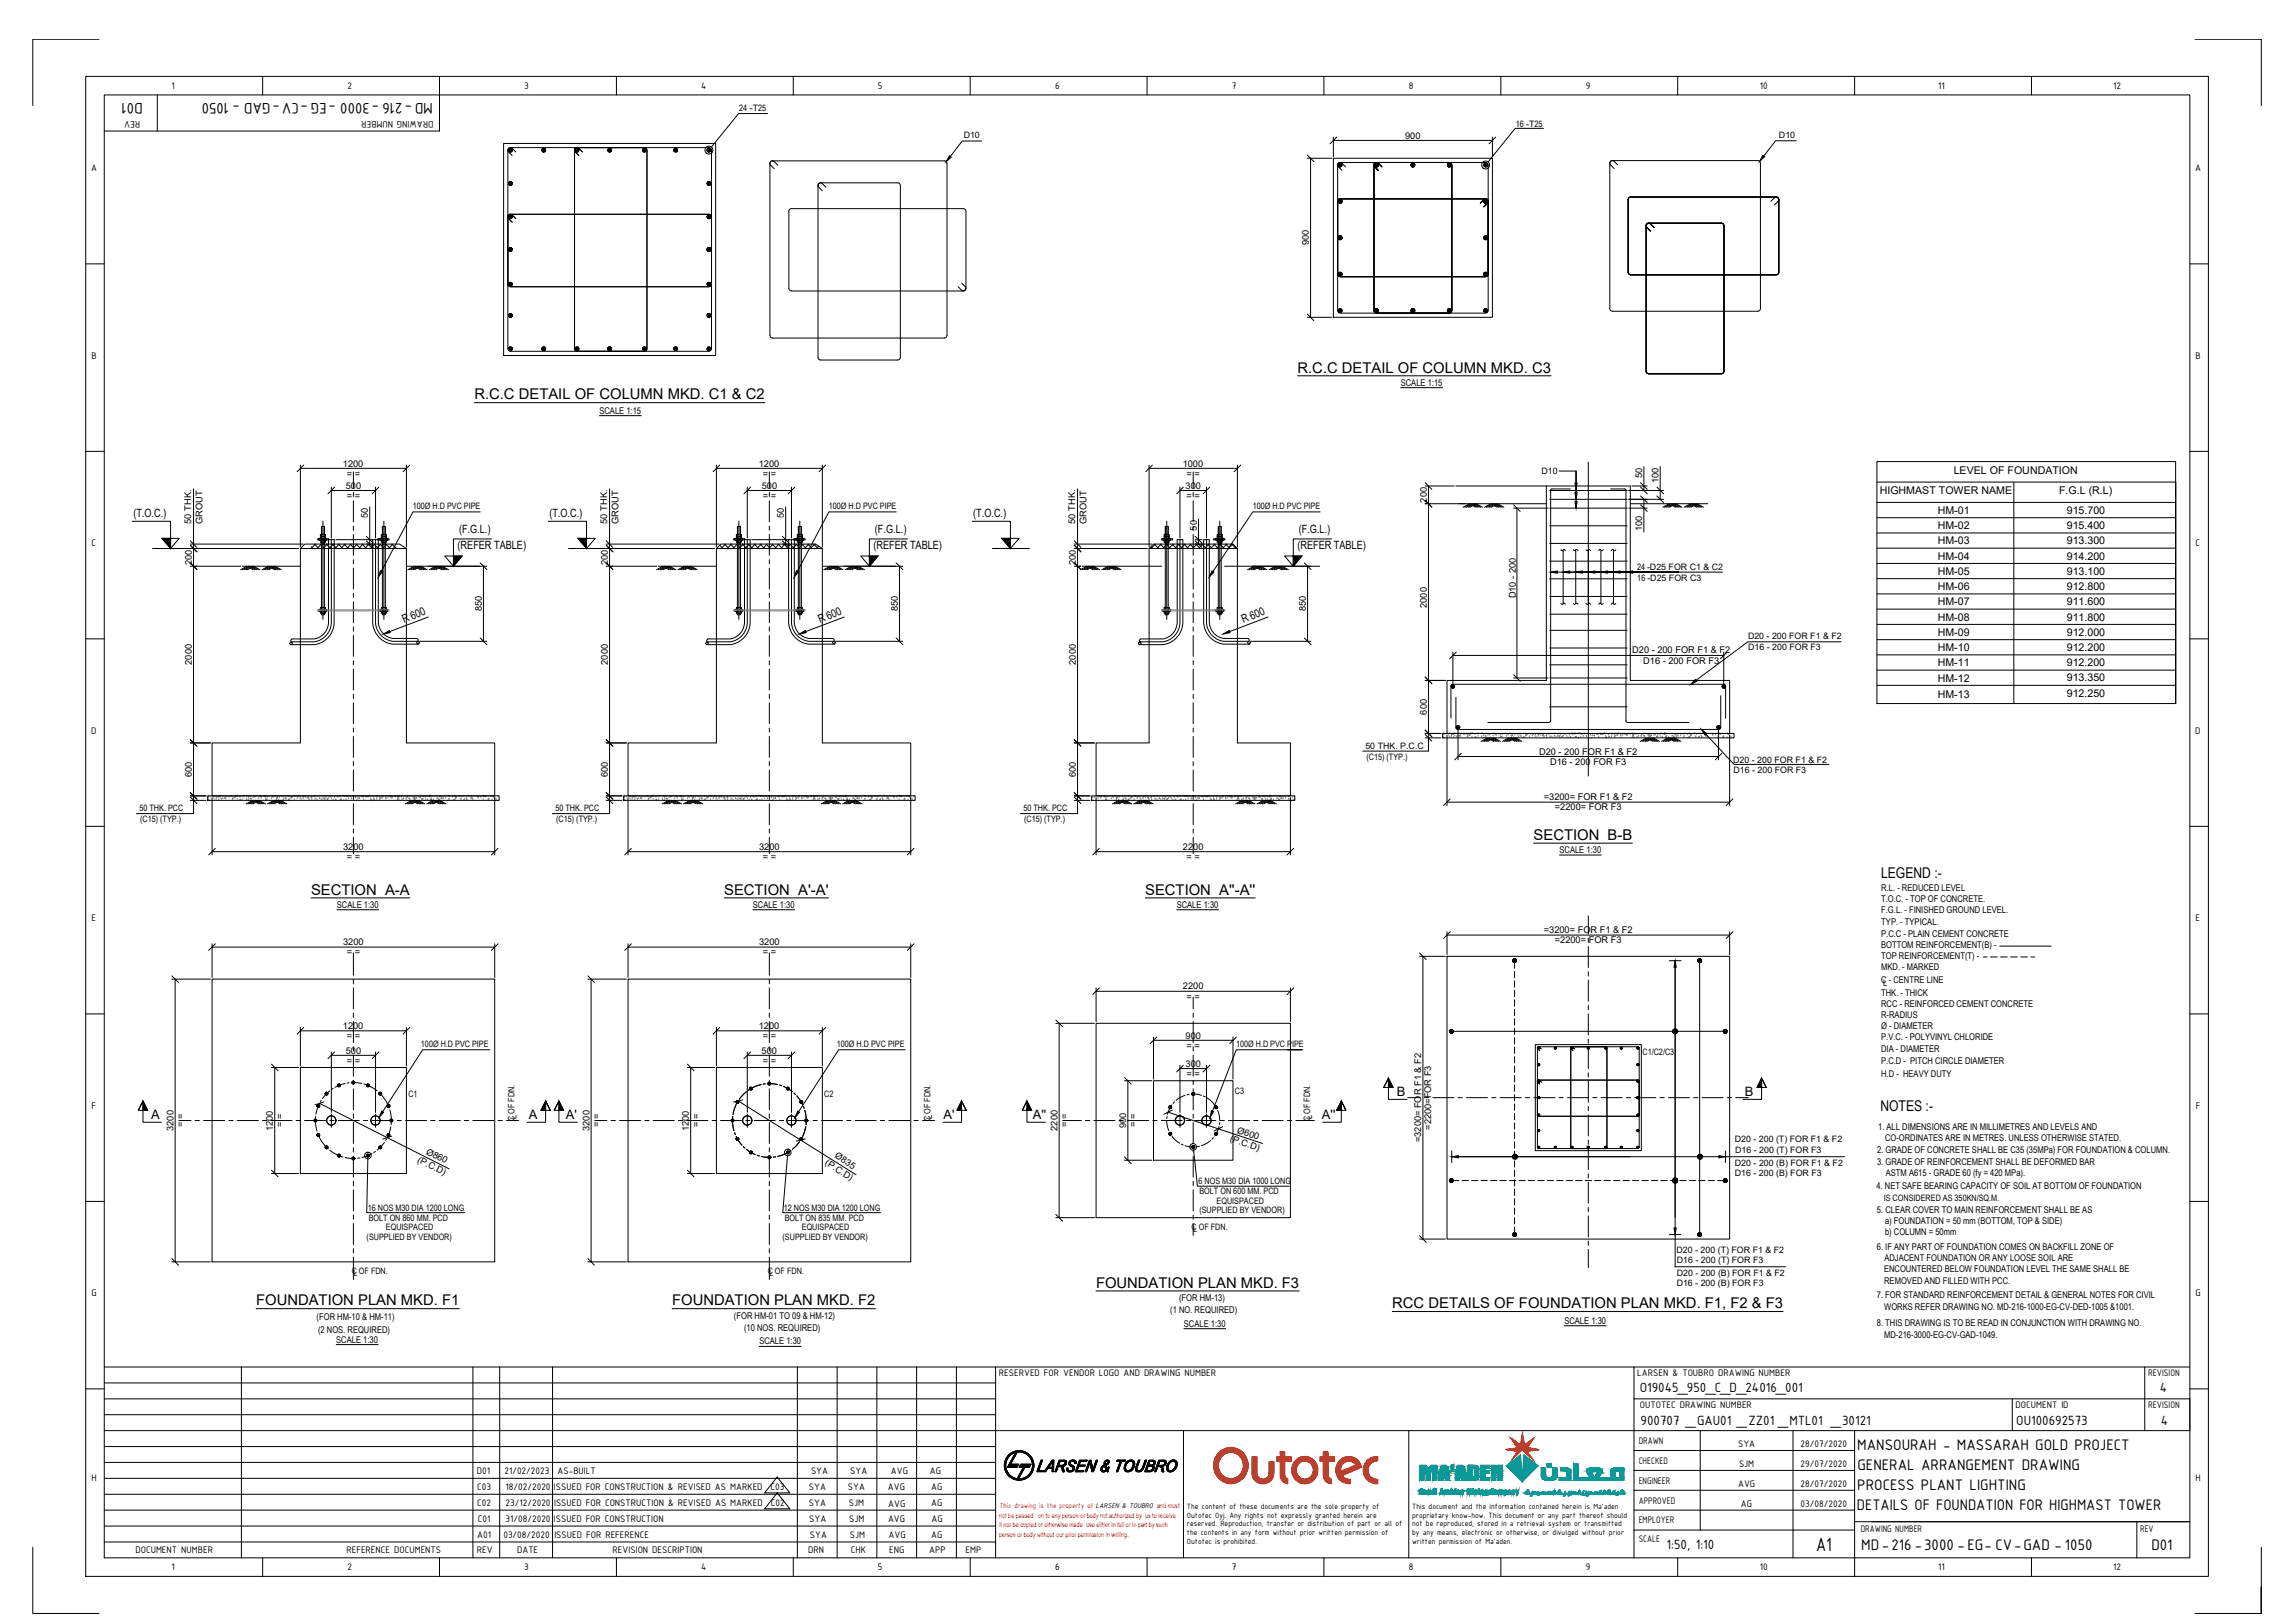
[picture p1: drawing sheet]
<svg xmlns="http://www.w3.org/2000/svg" width="1189mm" height="841mm" viewBox="0 0 1189 841" stroke-linecap="round" stroke-linejoin="round" font-family="sans-serif">
<defs><g id="words">
<text font-size="10.7" x="941" y="803">A1</text>
<g font-size="8.5">
<text x="74" y="53" transform="rotate(180 74 53)">D01</text>
<text x="224" y="53" transform="rotate(180 224 53)">MD-216 -3000 -EG -CV-GAD - 1050</text>
<text x="962" y="752">MANSOURAH - MASSARAH GOLD PROJECT</text>
<text x="963" y="762">GENERAL ARRANGEMENT DRAWING</text>
<text x="963" y="772">PROCESS PLANT LIGHTING</text>
<text x="962" y="783">DETAILS OF FOUNDATION FOR HIGHMAST TOWER</text>
<text x="965" y="803">MD-216 -3000 -EG- CV-GAD - 1050</text>
<text x="1115" y="803">D01</text>
</g>
<g font-size="7.7">
<text x="672" y="193">R.C.C DETAIL OF COLUMN MKD. C3</text>
<text x="246" y="207">R.C.C DETAIL OF COLUMN MKD. C1 &amp; C2</text>
<text x="795" y="435">SECTION B-B</text>
<text x="975" y="455">LEGEND :-</text>
<text x="161" y="464">SECTION A-A</text>
<text x="375" y="464">SECTION A'-A'</text>
<text x="593" y="464">SECTION A''-A''</text>
<text x="975" y="576">NOTES :-</text>
<text x="568" y="667">FOUNDATION PLAN MKD. F3</text>
<text x="133" y="676">FOUNDATION PLAN MKD. F1</text>
<text x="348" y="676">FOUNDATION PLAN MKD. F2</text>
<text x="722" y="678">RCC DETAILS OF FOUNDATION PLAN MKD. F1, F2 &amp; F3</text>
</g>
<g font-size="7.5">
<text x="850" y="721">O19045_950_C_D_24016_001</text>
<text x="1119" y="721">4</text>
<text x="850" y="739">900707 _GAU01 _ZZ01 _MTL01 _30121</text>
<text x="1045" y="739">OU100692573</text>
<text x="1120" y="739">4</text>
<text x="864" y="803">1:50, 1:10</text>
</g>
<g font-size="6.7">
<text x="724" y="568">B</text>
<text x="904" y="568">B</text>
<text x="78" y="580">A</text>
<text x="274" y="580">A</text>
<text x="293" y="580">A'</text>
<text x="489" y="580">A'</text>
<text x="535" y="580">A''</text>
<text x="685" y="580">A''</text>
</g>
<g font-size="5.9">
<text x="69" y="268">(T.O.C.)</text>
<text x="285" y="268">(T.O.C.)</text>
<text x="504" y="268">(T.O.C.)</text>
<text x="238" y="276">(F.G.L.)</text>
<text x="453" y="276">(F.G.L.)</text>
<text x="673" y="276">(F.G.L.)</text>
<text x="237" y="285">(REFER TABLE)</text>
<text x="453" y="285">(REFER TABLE)</text>
<text x="672" y="285">(REFER TABLE)</text>
<text x="209" y="323" transform="rotate(-23 209 323)">R 600</text>
<text x="425" y="323" transform="rotate(-23 425 323)">R 600</text>
<text x="644" y="323" transform="rotate(-23 644 323)">R 600</text>
</g>
<g font-size="5.5">
<text x="1013" y="246">LEVEL OF FOUNDATION</text>
<text x="974" y="256">HIGHMAST TOWER NAME</text>
<text x="1067" y="256">F.G.L (R.L)</text>
<text x="1004" y="266">HM-01</text>
<text x="1071" y="266">915.700</text>
<text x="1004" y="274">HM-02</text>
<text x="1071" y="274">915.400</text>
<text x="1004" y="282">HM-03</text>
<text x="1071" y="282">913.300</text>
<text x="1004" y="290">HM-04</text>
<text x="1071" y="290">914.200</text>
<text x="1004" y="298">HM-05</text>
<text x="1071" y="298">913.100</text>
<text x="1004" y="306">HM-06</text>
<text x="1071" y="306">912.800</text>
<text x="1004" y="314">HM-07</text>
<text x="1071" y="314">911.600</text>
<text x="1004" y="322">HM-08</text>
<text x="1071" y="322">911.800</text>
<text x="1004" y="329">HM-09</text>
<text x="1071" y="329">912.000</text>
<text x="1004" y="337">HM-10</text>
<text x="1071" y="337">912.200</text>
<text x="1004" y="345">HM-11</text>
<text x="1071" y="345">912.200</text>
<text x="1004" y="353">HM-12</text>
<text x="1071" y="353">913.350</text>
<text x="1004" y="362">HM-13</text>
<text x="1071" y="361">912.250</text>
</g>
<g font-size="5.3">
<text x="89" y="46">1</text>
<text x="180" y="46">2</text>
<text x="272" y="46">3</text>
<text x="363" y="46">4</text>
<text x="455" y="46">5</text>
<text x="547" y="46">6</text>
<text x="638" y="46">7</text>
<text x="730" y="46">8</text>
<text x="822" y="46">9</text>
<text x="912" y="46">10</text>
<text x="1004" y="46">11</text>
<text x="1095" y="46">12</text>
<text x="73" y="63" transform="rotate(180 73 63)">REV</text>
<text x="225" y="63" transform="rotate(180 225 63)">DRAWING NUMBER</text>
<text x="47" y="89">A</text>
<text x="1138" y="89">A</text>
<text x="47" y="186">B</text>
<text x="1138" y="186">B</text>
<text x="47" y="283">C</text>
<text x="1138" y="283">C</text>
<text x="47" y="380">D</text>
<text x="1138" y="380">D</text>
<text x="47" y="477">E</text>
<text x="1138" y="477">E</text>
<text x="47" y="575">F</text>
<text x="1138" y="575">F</text>
<text x="47" y="672">G</text>
<text x="1138" y="672">G</text>
<text x="518" y="713">RESERVED FOR VENDOR LOGO AND DRAWING NUMBER</text>
<text x="849" y="713">LARSEN &amp; TOUBRO DRAWING NUMBER</text>
<text x="1113" y="713">REVISION</text>
<text x="850" y="730">OUTOTEC DRAWING NUMBER</text>
<text x="1045" y="730">DOCUMENT ID</text>
<text x="1113" y="730">REVISION</text>
<text x="849" y="748">DRAWN</text>
<text x="901" y="750">SYA</text>
<text x="933" y="750">28/07/2020</text>
<text x="849" y="759">CHECKED</text>
<text x="901" y="760">SJM</text>
<text x="933" y="760">29/07/2020</text>
<text x="47" y="768">H</text>
<text x="247" y="764">D01</text>
<text x="261" y="764">21/02/2023</text>
<text x="289" y="764">AS-BUILT</text>
<text x="420" y="764">SYA</text>
<text x="441" y="764">SYA</text>
<text x="462" y="764">AVG</text>
<text x="482" y="764">AG</text>
<text x="1138" y="768">H</text>
<text x="247" y="772">C03</text>
<text x="262" y="772">18/02/2020</text>
<text x="287" y="772">ISSUED FOR CONSTRUCTION &amp; REVISED AS MARKED</text>
<text x="399" y="772">C03</text>
<text x="419" y="772">SYA</text>
<text x="439" y="772">SYA</text>
<text x="460" y="772">AVG</text>
<text x="483" y="772">AG</text>
<text x="849" y="769">ENGINEER</text>
<text x="901" y="771">AVG</text>
<text x="933" y="771">28/07/2020</text>
<text x="849" y="779">APPROVED</text>
<text x="247" y="780">C02</text>
<text x="262" y="780">23/12/2020</text>
<text x="287" y="780">ISSUED FOR CONSTRUCTION &amp; REVISED AS MARKED</text>
<text x="399" y="780">C02</text>
<text x="419" y="780">SYA</text>
<text x="440" y="781">SJM</text>
<text x="460" y="781">AVG</text>
<text x="483" y="780">AG</text>
<text x="902" y="781">AG</text>
<text x="933" y="781">03/08/2020</text>
<text x="248" y="789">C01</text>
<text x="262" y="789">31/08/2020</text>
<text x="287" y="789">ISSUED FOR CONSTRUCTION</text>
<text x="419" y="789">SYA</text>
<text x="440" y="789">SJM</text>
<text x="460" y="789">AVG</text>
<text x="483" y="789">AG</text>
<text x="849" y="789">EMPLOYER</text>
<text x="247" y="797">A01</text>
<text x="261" y="797">03/08/2020</text>
<text x="287" y="797">ISSUED FOR REFERENCE</text>
<text x="420" y="797">SYA</text>
<text x="440" y="797">SJM</text>
<text x="460" y="797">AVG</text>
<text x="483" y="797">AG</text>
<text x="964" y="794">DRAWING NUMBER</text>
<text x="1109" y="794">REV</text>
<text x="849" y="799">SCALE</text>
<text x="70" y="805">DOCUMENT NUMBER</text>
<text x="180" y="805">REFERENCE DOCUMENTS</text>
<text x="247" y="805">REV</text>
<text x="268" y="805">DATE</text>
<text x="317" y="805">REVISION DESCRIPTION</text>
<text x="419" y="805">DRN</text>
<text x="441" y="805">CHK</text>
<text x="461" y="805">ENG</text>
<text x="482" y="805">APP</text>
<text x="500" y="805">EMP</text>
<text x="89" y="814">1</text>
<text x="180" y="814">2</text>
<text x="272" y="814">3</text>
<text x="363" y="814">4</text>
<text x="455" y="814">5</text>
<text x="547" y="814">6</text>
<text x="638" y="814">7</text>
<text x="730" y="814">8</text>
<text x="822" y="814">9</text>
<text x="912" y="814">10</text>
<text x="1004" y="814">11</text>
<text x="1095" y="814">12</text>
</g>
<g font-size="4.8">
<text x="728" y="72">900</text>
<text x="678" y="127" transform="rotate(-90 678 127)">900</text>
<text x="726" y="200">SCALE 1:15</text>
<text x="311" y="214">SCALE 1:15</text>
<text x="178" y="242">1200</text>
<text x="393" y="242">1200</text>
<text x="613" y="242">1000</text>
<text x="180" y="247">= =</text>
<text x="395" y="247">= =</text>
<text x="615" y="247">= =</text>
<text x="851" y="248" transform="rotate(-90 851 248)">50</text>
<text x="860" y="250" transform="rotate(-90 860 250)">100</text>
<text x="179" y="253">500</text>
<text x="395" y="253">500</text>
<text x="614" y="253">300</text>
<text x="180" y="258">= =</text>
<text x="395" y="258">= =</text>
<text x="615" y="258">= =</text>
<text x="739" y="260" transform="rotate(-90 739 260)">200</text>
<text x="191" y="269" transform="rotate(-90 191 269)">50</text>
<text x="406" y="269" transform="rotate(-90 406 269)">50</text>
<text x="99" y="271" transform="rotate(-90 99 271)">50 THK.</text>
<text x="105" y="271" transform="rotate(-90 105 271)">GROUT</text>
<text x="315" y="271" transform="rotate(-90 315 271)">50 THK.</text>
<text x="320" y="271" transform="rotate(-90 320 271)">GROUT</text>
<text x="557" y="271" transform="rotate(-90 557 271)">50 THK.</text>
<text x="563" y="271" transform="rotate(-90 563 271)">GROUT</text>
<text x="620" y="275" transform="rotate(-90 620 275)">50</text>
<text x="851" y="275" transform="rotate(-90 851 275)">100</text>
<text x="99" y="293" transform="rotate(-90 99 293)">200</text>
<text x="315" y="293" transform="rotate(-90 315 293)">200</text>
<text x="558" y="293" transform="rotate(-90 558 293)">200</text>
<text x="786" y="310" transform="rotate(-90 786 310)">D10 - 200</text>
<text x="250" y="317" transform="rotate(-90 250 317)">850</text>
<text x="465" y="317" transform="rotate(-90 465 317)">850</text>
<text x="677" y="317" transform="rotate(-90 677 317)">850</text>
<text x="739" y="315" transform="rotate(-90 739 315)">2000</text>
<text x="846" y="338">D20 - 200 FOR F1 &amp; F2</text>
<text x="99" y="344" transform="rotate(-90 99 344)">2000</text>
<text x="315" y="344" transform="rotate(-90 315 344)">2000</text>
<text x="558" y="344" transform="rotate(-90 558 344)">2000</text>
<text x="852" y="344">D16 - 200 FOR F3</text>
<text x="739" y="370" transform="rotate(-90 739 370)">600</text>
<text x="798" y="391">D20 - 200 FOR F1 &amp; F2</text>
<text x="803" y="396">D16 - 200 FOR F3</text>
<text x="99" y="403" transform="rotate(-90 99 403)">600</text>
<text x="315" y="403" transform="rotate(-90 315 403)">600</text>
<text x="558" y="403" transform="rotate(-90 558 403)">600</text>
<text x="800" y="415">=3200= FOR F1 &amp; F2</text>
<text x="806" y="420">=2200= FOR F3</text>
<text x="178" y="440">3200</text>
<text x="393" y="440">3200</text>
<text x="613" y="440">2200</text>
<text x="808" y="442">SCALE 1:30</text>
<text x="180" y="446">= =</text>
<text x="395" y="446">= =</text>
<text x="615" y="446">= =</text>
<text x="975" y="462">R.L. - REDUCED LEVEL</text>
<text x="975" y="467">T.O.C. - TOP OF CONCRETE.</text>
<text x="175" y="470">SCALE 1:30</text>
<text x="390" y="470">SCALE 1:30</text>
<text x="610" y="470">SCALE 1:30</text>
<text x="975" y="473">F.G.L. - FINISHED GROUND LEVEL.</text>
<text x="975" y="479">TYP. - TYPICAL.</text>
<text x="800" y="484">=3200= FOR F1 &amp; F2</text>
<text x="975" y="486">P.C.C - PLAIN CEMENT CONCRETE</text>
<text x="178" y="490">3200</text>
<text x="393" y="490">3200</text>
<text x="806" y="489">=2200= FOR F3</text>
<text x="975" y="491">BOTTOM REINFORCEMENT(B) -</text>
<text x="180" y="495">= =</text>
<text x="395" y="495">= =</text>
<text x="975" y="497">TOP REINFORCEMENT(T) -</text>
<text x="975" y="503">MKD. - MARKED</text>
<text x="975" y="509">C - CENTRE LINE</text>
<text x="613" y="513">2200</text>
<text x="976" y="511">L</text>
<text x="615" y="518">= =</text>
<text x="975" y="516">THK. - THICK</text>
<text x="975" y="522">RCC - REINFORCED CEMENT CONCRETE</text>
<text x="975" y="527">R-RADIUS</text>
<text x="178" y="533">1200</text>
<text x="393" y="533">1200</text>
<text x="975" y="533">Ø - DIAMETER</text>
<text x="180" y="538">= =</text>
<text x="395" y="538">= =</text>
<text x="614" y="538">900</text>
<text x="975" y="539">P.V.C. - POLYVINYL CHLORIDE</text>
<text x="179" y="546">500</text>
<text x="395" y="546">500</text>
<text x="615" y="543">= =</text>
<text x="975" y="545">DIA - DIAMETER</text>
<text x="180" y="551">= =</text>
<text x="395" y="551">= =</text>
<text x="975" y="551">P.C.D - PITCH CIRCLE DIAMETER</text>
<text x="614" y="553">300</text>
<text x="615" y="558">= =</text>
<text x="975" y="558">H.D - HEAVY DUTY</text>
<text x="90" y="586" transform="rotate(-90 90 586)">3200</text>
<text x="95" y="584" transform="rotate(-90 95 584)">= =</text>
<text x="141" y="586" transform="rotate(-90 141 586)">1200</text>
<text x="147" y="584" transform="rotate(-90 147 584)">= =</text>
<text x="305" y="586" transform="rotate(-90 305 586)">3200</text>
<text x="311" y="584" transform="rotate(-90 311 584)">= =</text>
<text x="357" y="586" transform="rotate(-90 357 586)">1200</text>
<text x="362" y="584" transform="rotate(-90 362 584)">= =</text>
<text x="548" y="586" transform="rotate(-90 548 586)">2200</text>
<text x="553" y="584" transform="rotate(-90 553 584)">= =</text>
<text x="584" y="585" transform="rotate(-90 584 585)">900</text>
<text x="589" y="584" transform="rotate(-90 589 584)">= =</text>
<text x="641" y="587" transform="rotate(18 641 587)">Ø600</text>
<text x="742" y="585" transform="rotate(-90 742 585)">=2200=FOR F3</text>
<text x="973" y="586">1. ALL DIMENSIONS ARE IN MILLIMETRES AND LEVELS AND</text>
<text x="637" y="591" transform="rotate(18 637 591)">(P.C.D)</text>
<text x="736" y="592" transform="rotate(-90 736 592)">=3200= FOR F1 &amp; F2</text>
<text x="977" y="591">CO-ORDINATES ARE IN METRES. UNLESS OTHERWISE STATED.</text>
<text x="221" y="598" transform="rotate(27 221 598)">Ø860</text>
<text x="432" y="600" transform="rotate(32 432 600)">Ø835</text>
<text x="973" y="597">2. GRADE OF CONCRETE SHALL BE C35 (35MPa) FOR FOUNDATION &amp; COLUMN.</text>
<text x="216" y="602" transform="rotate(27 216 602)">(P.C.D)</text>
<text x="427" y="603" transform="rotate(32 427 603)">(P.C.D)</text>
<text x="973" y="604">3. GRADE OF REINFORCEMENT SHALL BE DEFORMED BAR</text>
<text x="977" y="610">ASTM A615 - GRADE 60 (fy = 420 MPa).</text>
<text x="972" y="616">4. NET SAFE BEARING CAPACITY OF SOIL AT BOTTOM OF FOUNDATION</text>
<text x="973" y="628">5. CLEAR COVER TO MAIN REINFORCEMENT SHALL BE AS</text>
<text x="977" y="634">a) FOUNDATION = 50 mm (BOTTOM, TOP &amp; SIDE)</text>
<text x="977" y="640">b) COLUMN = 50mm</text>
<text x="973" y="648">6. IF ANY PART OF FOUNDATION COMES ON BACKFILL ZONE OF</text>
<text x="977" y="653">ADJACENT FOUNDATION OR ANY LOOSE SOIL ARE</text>
<text x="976" y="659">ENCOUNTERED BELOW FOUNDATION LEVEL THE SAME SHALL BE</text>
<text x="976" y="665">REMOVED AND FILLED WITH PCC.</text>
<text x="611" y="674">(FOR HM-13)</text>
<text x="973" y="673">7. FOR STANDARD REINFORCEMENT DETAIL &amp; GENERAL NOTES FOR CIVIL</text>
<text x="380" y="683">(FOR HM-01 TO 09 &amp; HM-12)</text>
<text x="606" y="681">(1 NO. REQUIRED)</text>
<text x="976" y="679">WORKS REFER DRAWING NO. MD-216-1000-EG-CV-DED-1005 &amp;1001.</text>
<text x="164" y="684">(FOR HM-10 &amp; HM-11)</text>
<text x="386" y="690">(10 NOS. REQUIRED)</text>
<text x="614" y="687">SCALE 1:30</text>
<text x="811" y="686">SCALE 1:30</text>
<text x="973" y="687">8. THIS DRAWING IS TO BE READ IN CONJUNCTION WITH DRAWING NO.</text>
<text x="165" y="691">(2 NOS. REQUIRED)</text>
<text x="174" y="696">SCALE 1:30</text>
<text x="976" y="693">MD-216-3000-EG-CV-GAD-1049.</text>
<text x="394" y="697">SCALE 1:30</text>
</g>
<g font-size="4.6">
<text x="383" y="58">24 -T25</text>
<text x="786" y="66">16 -T25</text>
<text x="499" y="72">D10</text>
<text x="922" y="71">D10</text>
<text x="799" y="246">D10</text>
<text x="214" y="264">100Ø H.D PVC PIPE</text>
<text x="430" y="264">100Ø H.D PVC PIPE</text>
<text x="649" y="264">100Ø H.D PVC PIPE</text>
<text x="848" y="295">24 -D25 FOR C1 &amp; C2</text>
<text x="849" y="301">16 -D25 FOR C3</text>
<text x="906" y="331">D20 - 200 FOR F1 &amp; F2</text>
<text x="906" y="337">D16 - 200 FOR F3</text>
<text x="708" y="388">50 THK. P.C.C</text>
<text x="708" y="394">(C15) (TYP.)</text>
<text x="898" y="395">D20 - 200 FOR F1 &amp; F2</text>
<text x="898" y="401">D16 - 200 FOR F3</text>
<text x="72" y="420">50 THK. PCC</text>
<text x="288" y="420">50 THK. PCC</text>
<text x="530" y="420">50 THK. PCC</text>
<text x="73" y="426">(C15) (TYP.)</text>
<text x="288" y="426">(C15) (TYP.)</text>
<text x="531" y="426">(C15) (TYP.)</text>
<text x="218" y="543">100Ø H.D PVC PIPE</text>
<text x="434" y="543">100Ø H.D PVC PIPE</text>
<text x="641" y="543">100Ø H.D PVC PIPE</text>
<text x="851" y="547">C1/C2/C3</text>
<text x="212" y="568">C1</text>
<text x="427" y="568">C2</text>
<text x="640" y="567">C3</text>
<text x="267" y="581" transform="rotate(-90 267 581)">C OF FDN.</text>
<text x="268" y="580" transform="rotate(-90 268 580)">L</text>
<text x="482" y="581" transform="rotate(-90 482 581)">C OF FDN.</text>
<text x="483" y="580" transform="rotate(-90 483 580)">L</text>
<text x="679" y="581" transform="rotate(-90 679 581)">C OF FDN.</text>
<text x="680" y="580" transform="rotate(-90 680 580)">L</text>
<text x="899" y="592">D20 - 200 (T) FOR F1 &amp; F2</text>
<text x="899" y="597">D16 - 200 (T) FOR F3</text>
<text x="899" y="604">D20 - 200 (B) FOR F1 &amp; F2</text>
<text x="899" y="609">D16 - 200 (B) FOR F3</text>
<text x="621" y="614">6 NOS M30 DIA 1000 LONG</text>
<text x="622" y="619">BOLT ON 600 MM. PCD</text>
<text x="630" y="624">EQUISPACED</text>
<text x="976" y="622">IS CONSIDERED AS 350KN/SQ.M.</text>
<text x="191" y="627">16 NOS M30 DIA 1200 LONG</text>
<text x="406" y="627">12 NOS M30 DIA 1200 LONG</text>
<text x="622" y="629">(SUPPLIED BY VENDOR)</text>
<text x="191" y="633">BOLT ON 860 MM. PCD</text>
<text x="407" y="633">BOLT ON 835 MM. PCD</text>
<text x="200" y="637">EQUISPACED</text>
<text x="416" y="637">EQUISPACED</text>
<text x="618" y="637">C OF FDN.</text>
<text x="618" y="638">L</text>
<text x="190" y="642">(SUPPLIED BY VENDOR)</text>
<text x="406" y="642">(SUPPLIED BY VENDOR)</text>
<text x="869" y="649">D20 - 200 (T) FOR F1 &amp; F2</text>
<text x="869" y="655">D16 - 200 (T) FOR F3</text>
<text x="182" y="660">C OF FDN.</text>
<text x="183" y="661">L</text>
<text x="398" y="660">C OF FDN.</text>
<text x="399" y="661">L</text>
<text x="869" y="661">D20 - 200 (B) FOR F1 &amp; F2</text>
<text x="869" y="666">D16 - 200 (B) FOR F3</text>
</g>
<g font-size="4.3">
<text x="615" y="782">The content of these documents are the sole property of</text>
<text x="732" y="782">This document and the information contained herein is Ma'aden</text>
<text x="615" y="786">Outotec Oyj. Any rights not expressly granted herein are</text>
<text x="615" y="791">reserved. Reproduction, transfer or distribution of part or all of</text>
<text x="732" y="786">proprietary know-how. This document or any part thereof should</text>
<text x="732" y="791">not be reproduced, stored in a retrieval system or transmitted</text>
<text x="615" y="796">the contents in any form without prior written permission of</text>
<text x="732" y="796">by any means, electronic or otherwise, or divulged without prior</text>
<text x="615" y="800">Outotec is prohibited.</text>
<text x="732" y="800">written permission of Ma'aden.</text>
</g>
<text font-size="3.8" fill="#f00" x="518" y="782">This drawing is the property of LARSEN &amp; TOUBRO and must</text>
<g font-size="3.5" fill="#f00">
<text x="518" y="787">not be passed on to any person or body not authorized by us to receive</text>
<text x="518" y="792">it nor be copied or otherwise made use either in full or in part by such</text>
<text x="518" y="796">person or body without our prior permission in writing.</text>
</g>
</g></defs>
<!-- layer: Layer3cvl -->
<g fill="none" stroke="#000" stroke-width=".52">
<path d="M261 74h110v110h-110zM691 82h82v82h-82zM801 252h44v101h51v27h-146v-27h51zM156 284h55v101h45v27h-146v-27h46zM371 284h55v101h46v27h-147v-27h46zM596 284h45v101h28v27h-101v-27h28zM750 496h146v146h-146zM110 507h146v147h-146zM325 507h147v147h-147zM568 530h101v101h-101zM156 553h55v55h-55zM371 553h55v55h-55z"/>
<path d="M796 541h55v55h-55zM598 560h41v41h-41z"/>
</g>
<!-- layer: DIM -->
<g fill="none" stroke="#000" stroke-width=".52">
<path d="M509 73h-10l-6 8M931 73h-11l-6 8M100 253v162M156 241v42M156 243h55M172 252v27M172 254h23M195 252v27M211 241v42M316 253v162M371 243h55M371 241v42"/>
<path d="M387 254h23M387 252v27M410 252v27M426 241v42M558 253v162M596 243h45M596 241v42M612 254h13M612 252v27M625 252v27M641 241v42M739 252h15"/>
<path d="M740 252v130M808 244h9v16M817 244v11M844 254h18M844 259h18M846 252h8M852 242v12M852 259v17M860 242v17M174 280h19M192 263v19M249 265h-35l-16 31"/>
<path d="M390 280h19M407 263v19M464 265h-34l-17 31M619 280h4M621 269v13M684 265h-35l-20 31M739 261h20M784 263h18M786 263v88M844 263h10M99 293h26M99 284h56"/>
<path d="M99 282h58M156 284l2-2h49l4 2M161 283l1 1M163 282l2 2M164 282l-3 2M166 282l2 2M167 282l-3 2M169 282l2 2M170 282l-3 2M172 282l3 2M173 282l-3 2M175 282l3 2"/>
<path d="M176 282l-2 2M178 282l3 2M179 282l-2 2M181 282l3 2M182 282l-2 2M185 282l2 2M185 282l-2 2M188 282l2 2M188 282l-2 2M190 282h3M191 282l2 2M191 282l-2 2"/>
<path d="M194 282l2 2M194 282l-2 2M197 282l2 2M197 282l-2 2M200 282l2 2M201 282l-3 2M203 282l2 2M204 282l-3 2M205 283l-1 1M222 293h30M251 293v39M314 293h26"/>
<path d="M314 284h56M314 282h59M371 284l3-2h49l3 2M371 284h1M373 283l2 1M375 282l3 2M376 282l-2 2M379 282l2 2M379 282l-2 2M382 282l2 2M382 282l-2 2M385 282l2 2"/>
<path d="M385 282l-2 2M388 282l2 2M388 282l-2 2M391 282l2 2M391 282l-2 2M394 282l2 2M395 282l-3 2M397 282l2 2M398 282l-3 2M400 282l2 2M401 282l-3 2M403 282l2 2"/>
<path d="M404 282l-3 2M406 282h3M406 282l3 2M407 282l-2 2M409 282l3 2M410 282l-2 2M412 282l3 2M413 282l-2 2M416 282l2 2M416 282l-2 2M419 282l2 2M419 282l-2 2"/>
<path d="M422 282l2 2M422 282l-2 2M424 283l-1 1M437 293h31M466 293v39M557 293h3M557 284h38M557 282h40M596 284l2-2h41l2 2M596 283l1 1M598 282l2 2M599 282l-3 2"/>
<path d="M601 282l3 2M602 282l-2 2M604 282l3 2M605 282l-2 2M607 282l3 2M608 282l-2 2M611 282l2 2M611 282l-2 2M614 282l2 2M614 282l-2 2M617 282l2 2M617 282l-2 2"/>
<path d="M619 282h5M620 282l2 2M620 282l-2 2M623 282l2 2M623 282l-2 2M626 282l2 2M627 282l-3 2M629 282l2 2M630 282l-3 2M632 282l2 2M633 282l-3 2M635 282l3 2"/>
<path d="M636 282l-3 2M638 282l3 2M639 282l-2 2M640 283v1M649 293h30M678 293v39M807 296h86M222 320l-20 7M437 320l-19 7M657 320l-20 7M217 332h35M433 332h35"/>
<path d="M648 332h31M753 338v17M753 340h140M893 338v17M954 333h-48l-27 20M739 353h10M784 351h18M756 378v16M891 378v16M99 385h10M314 385h11M557 385h10"/>
<path d="M706 389h34M739 380h8M739 382h8M750 381v36M756 392h135M884 380l15 16h49M896 381v36M99 412h8M99 415h8M110 413v30M256 413v30M314 412h8"/>
<path d="M314 415h8M325 413v30M472 413v30M557 412h8M557 415h8M568 413v30M669 413v30M750 416h146M71 422h29M286 422h30M529 422h29M110 441h146"/>
<path d="M325 441h147M568 441h101M110 489v18M110 491h146M256 489v18M325 491h147M325 489v18M472 489v18M736 496h13M737 496v146M750 483v12M750 485h146"/>
<path d="M896 483v12M89 507h20M91 507v147M305 507h20M306 507v147M568 512v17M568 514h101M669 512v17M156 532v20M156 534h55M211 532v20M371 534h55"/>
<path d="M371 532v20M426 532v20M547 530h20M549 530v101M598 537v22M598 539h41M639 537v22M141 553h14M142 553v55M172 545v31M172 547h23M195 545v31"/>
<path d="M254 544h-35l-21 32M356 553h14M358 553v55M387 547h23M387 545v31M410 545v31M469 544h-34l-21 32M612 552v24M612 554h13M625 552v24M667 544h8h-34l-13 32M583 560h14"/>
<path d="M585 560v41M141 608h14M356 608h14M583 601h14M547 631h20M89 654h20M305 654h20M736 642h13"/>
</g>
<!-- layer: 0 -->
<g fill="none" stroke="#000" stroke-width=".52">
<path d="M398 59h-15l-14 17M264 76l-1 2v103M265 76h102l2 2M267 79l-2-2a1.3 1.3 0 0 0-1 0 1.3 1.3 0 0 0 0 2l1 2M299 76l-1 2v103M302 79l-2-2a1.3 1.3 0 0 0-2 0 1.3 1.3 0 0 0 0 2l2 2M334 76l1 2v103M369 78v103M693 71l-4 4M775 71l-3 4M800 67h-15l-14 17M400 83l-1 2v89l1 1"/>
<path d="M400 83h89l2 2-1 90h-1h-89M403 86l-2-2a1.3 1.3 0 0 0-2 0 1.3 1.3 0 0 0 0 2l2 1M424 95h41l2 1v89l-1 1-41 1-1-1v-90zM428 97l-2-2a1.3 1.3 0 0 0-2 0 1.3 1.3 0 0 0 0 2l2 2M677 80l4 4M693 86v75l2 1h75h1v-76M693 85l2-1h75l1 1M697 86l-2-1a1.3 1.3 0 0 0-1 0 1.3 1.3 0 0 0 0 1l1 2M712 86v75l1 1M713 84l-1 1M714 85a1.3 1.3 0 0 0-2 0 1.3 1.3 0 0 0 0 1l2 2M714 85l2 1"/>
<path d="M751 84l1 1M752 86v75l-1 1M836 84a1.3 1.3 0 0 0-1 0 1.3 1.3 0 0 0 0 1l2 2M837 84l1 1M912 85l-1-2h-75l-2 2v75l1 1h76l1-1M912 85v75M264 111l-1 1M265 111h102l2 1M267 113l-2-2a1.3 1.3 0 0 0-1 0 1.3 1.3 0 0 0 0 2l1 2M409 109l1-1h90l1 1-1 41-1 1h-89l-1-2zM693 104l2-1h75l1 1M767 105l2-2a1.3 1.3 0 0 1 2 0 1.3 1.3 0 0 1 0 2l-2 2"/>
<path d="M845 102l-1 1v38l1 1M845 102h76l1 1v38l-1 1h-76M853 116h1h38l1 1v75v2h-39l-1-1zM853 118a1.3 1.3 0 0 1 0-2 1.3 1.3 0 0 1 2 0l2 2M854 118l1 2M918 104l2-2a1.3 1.3 0 0 1 1 0 1.3 1.3 0 0 1 0 2l-1 2M263 147l1 2M369 147l-2 2h-102M498 147l2 2a1.3 1.3 0 0 1 0 1 1.3 1.3 0 0 1-2 0l-1-1M693 142l2 1h75l1-1M677 163l4 3M263 181l1 1"/>
<path d="M298 181l1 1M335 181l-1 1M369 181l-2 1h-102M157 241l-3 3M173 252l-3 4M196 252l-3 4M212 241l-3 3M373 241l-3 3M389 252l-3 4M412 252l-4 4M428 241l-4 3M597 241l-3 3"/>
<path d="M613 252l-3 4M627 252l-3 4M643 241l-3 3M739 259l3 4M739 250l3 4M754 252h47M803 254h40M803 259h40M804 253v1v120h-1h-32M804 253h10M835 253h7l1 1v120h1h31M850 252l4 4"/>
<path d="M850 250l4 4M850 257l4 3M859 257l3 3M859 252l3 4M170 279v1M190 278l3 3M196 279v1M386 279v1M405 278l4 3M411 279v1M608 279v1M619 278l4 3"/>
<path d="M629 279v1M756 261h45M762 261l-4 2M762 263l3-2 3 2M762 261l-3 2M763 261l-3 2M763 262l2 1M764 262l2 1M764 261l-3 2M764 261l3 2M765 261l2 2M773 261l-4 2"/>
<path d="M773 263l3-2 3 2M773 261l-3 2M774 261l-3 2M774 262l2 1M775 262l2 1M775 261l-3 2M775 261l3 2M776 261l2 2M784 262l4 3M803 263h40M803 272h40M845 261h40"/>
<path d="M850 262l4 3M865 261l-3 2M865 263l3-2 4 2M866 261l-3 2M867 261l-4 2M867 262l1 1M867 262l2 1M868 261l-4 2M868 261l2 2M868 261l3 2M876 261l-3 2M876 263l4-2 3 2"/>
<path d="M877 261l-3 2M878 261l-3 2M878 262l1 1M878 262l2 1M879 261l-4 2M879 261l2 2M879 261l3 2M79 284h19M99 292l3 3M99 283l3 3M99 280l3 4M126 293h30"/>
<path d="M128 293l-3 2M128 295l3-2 4 2M129 293l-3 2M130 293l-4 2M130 294l1 1M130 294l2 1M131 293l-4 2M131 294l2 1M131 294l3 1M139 293l-3 2M139 295l4-2 3 2M140 293l-3 2"/>
<path d="M141 293l-3 2M141 294l1 1M141 294l2 1M142 293l-4 2M142 294l2 1M142 294l3 1M190 280l3 4M211 293h38M215 293l-4 2M215 295l3-2 3 2M215 293l-3 2M216 293l-3 2"/>
<path d="M216 294l2 1M217 294l2 1M217 293l-3 2M217 294l3 1M218 294l2 1M226 293l-4 2M226 295l3-2 3 2M227 293l-4 2M227 293l-3 2M227 294l2 1M228 294l2 1M228 293l-3 2"/>
<path d="M228 294l3 1M229 294l3 1M249 292l3 3M295 284h19M314 292l4 3M314 283l4 3M314 280l4 4M341 293h30M344 293l-4 2M344 295l3-2 3 2M344 293l-3 2M345 293l-3 2"/>
<path d="M345 294l2 1M346 294l2 1M346 293l-3 2M346 294l3 1M347 294l2 1M355 293l-4 2M355 295l3-2 3 2M355 293l-3 2M356 293l-3 2M356 294l2 1M357 294l2 1M357 293l-3 2"/>
<path d="M357 294l3 1M358 294l2 1M405 280l4 4M426 293h38M430 293l-3 2M430 295l4-2 3 2M431 293l-3 2M432 293l-3 2M432 294l1 1M432 294l2 1M433 293l-3 2M433 294l2 1"/>
<path d="M433 294l3 1M441 293l-3 2M442 295l3-2 3 2M442 293l-3 2M443 293l-3 2M443 294l2 1M444 293l-3 2M444 294l2 1M444 294l3 1M464 292l4 3M514 284h19M557 292l3 3"/>
<path d="M557 283l3 3M557 280l3 4M561 293h41M563 293l-3 2M563 295l4-2 3 2M564 293l-3 2M565 293l-3 2M565 294l1 1M565 294l2 1M566 293l-3 2M566 294l2 1M566 294l3 1"/>
<path d="M574 293l-3 2M575 295l3-2 3 2M575 293l-3 2M576 293l-3 2M576 294l2 1M577 293l-3 2M577 294l2 1M577 294l3 1M619 280l4 4M635 293h49M650 293l-3 2M650 295l3-2 4 2"/>
<path d="M651 293l-4 2M652 293l-4 2M652 294l1 1M652 294l2 1M652 293l-3 2M652 294l3 1M653 294l3 1M661 293l-3 2M661 295l3-2 4 2M662 293l-3 2M663 293l-4 2M663 294l1 1"/>
<path d="M663 294l2 1M664 293l-4 2M664 294l2 1M664 294l3 1M676 292l3 3M803 282h40M803 291h40M803 300h40M810 285v28M817 285v28M823 285v28M830 285v28"/>
<path d="M836 285v28M803 309h40M803 318h40M151 331v1v1v1a.7 .7 0 0 1-1-1 .7 .7 0 0 1 1 0M216 331a1.2 1.2 0 0 1 1 1 1.2 1.2 0 0 1-1 1l1 1v-1l-1-1M249 331l3 3M367 331l-1 1 1 1-1 1v-1h1M432 331v1l-1 1 1 1 1-1-1-1M464 331l4 3M591 331a1.5 1.5 0 0 0 0 2l-1 1 1-1M647 331a1.5 1.5 0 0 1 0 2l1 1v-1l-1-1M676 331l3 3"/>
<path d="M755 338l-4 3M803 327h40M803 336h40M895 338l-3 3M739 351l3 3M784 350l4 3M803 345h40M803 351h40M739 378l3 4M752 372v-17h1h140h1v17M803 366h40M892 361v16l-1 1h-136v-1v-16"/>
<path d="M99 383l3 4M314 383l4 4M557 383l3 4M739 381l3 3M748 380h151v2h-151zM757 390l-3 4M771 382l-3 2M771 384l3-2 4 2M772 382l-4 2M773 382l-4 2M773 383l1 1M773 383l2 1"/>
<path d="M773 382l-3 2M773 383l3 1M774 383l3 1M782 382l-3 2M782 384l3-2 4 2M783 382l-3 2M784 382l-4 2M784 383l1 1M784 383l2 1M785 382l-4 2M785 383l2 1M785 383l3 1"/>
<path d="M853 382l-3 2M854 384l3-2 3 2M854 382l-3 2M855 382l-3 2M855 383l2 1M856 382l-3 2M856 383l2 1M856 383l3 1M864 382l-3 2M865 384l3-2 3 2M865 382l-3 2M866 382l-3 2"/>
<path d="M866 383l2 1M867 383l2 1M867 382l-3 2M867 383l3 1M892 390l-3 4M99 411l3 3M99 413l3 3M108 412h151v3h-151zM131 415l-3 2M131 417l3-2 4 2M132 415l-4 2M133 415l-4 2"/>
<path d="M133 416l1 1M133 415l2 2M133 415l-3 2M133 415l3 2M134 415l3 2M142 415l-3 2M142 417l3-2 4 2M143 415l-3 2M144 415l-4 2M144 416l1 1M144 415l2 2M145 415l-4 2"/>
<path d="M145 415l2 2M145 415l3 2M213 415l-3 2M214 417l3-2 3 2M214 415l-3 2M215 415l-3 2M215 416l2 1M216 415l1 2M216 415l-3 2M216 415l2 2M216 415l3 2M224 415l-3 2"/>
<path d="M225 417l3-2 3 2M225 415l-3 2M226 415l-3 2M226 416l2 1M227 415l2 2M227 415l-3 2M227 415l3 2M314 411l4 3M314 413l4 3M323 412h151v3h-151zM346 415l-3 2M347 417l3-2 3 2"/>
<path d="M347 415l-3 2M348 415l-3 2M348 416l2 1M349 415l2 2M349 415l-3 2M349 415l3 2M358 415l-4 2M358 417l3-2 3 2M358 415l-3 2M359 415l-3 2M359 416l2 1M360 415l2 2"/>
<path d="M360 415l-3 2M360 415l3 2M361 415l2 2M429 415l-3 2M429 417l3-2 4 2M430 415l-3 2M431 415l-4 2M431 416l1 1M431 415l2 2M432 415l-4 2M432 415l2 2M432 415l3 2"/>
<path d="M440 415l-3 2M440 417l3-2 4 2M441 415l-3 2M442 415l-4 2M442 416l1 1M442 415l2 2M443 415l-4 2M443 415l2 2M443 415l3 2M557 411l3 3M557 413l3 3M566 412h105v3h-105z"/>
<path d="M580 415l-3 2M580 417l3-2 4 2M581 415l-4 2M582 415l-4 2M582 416l1 1M582 415l2 2M582 415l-3 2M582 415l3 2M583 415l3 2M591 415l-3 2M591 417l3-2 4 2M592 415l-4 2"/>
<path d="M593 415l-4 2M593 416l1 1M593 415l2 2M593 415l-3 2M593 415l3 2M594 415l3 2M644 415l-4 2M644 417l3-2 3 2M644 415l-3 2M645 415l-3 2M645 416l2 1M646 415l2 2"/>
<path d="M646 415l-3 2M646 415l3 2M647 415l3 2M655 415l-4 2M655 417l3-2 3 2M656 415l-4 2M656 415l-3 2M656 416l2 1M657 415l2 2M657 415l-3 2M657 415l3 2M658 415l3 2"/>
<path d="M752 414l-4 3M898 414l-3 3M112 440l-4 3M258 440l-3 3M327 440l-3 3M474 440l-4 3M570 440l-4 3M670 440l-3 3M112 489l-4 3M258 489l-3 3M327 489l-3 3M474 489l-4 3"/>
<path d="M736 494l3 3M752 483l-4 3M865 498h6M881 498v142M898 483l-3 3M89 506l4 3M305 506l3 3M570 512l-4 3M670 512l-3 3M157 532l-3 4M212 532l-3 4M373 532l-3 4"/>
<path d="M428 532l-4 4M547 529l4 3M599 537l-3 4M641 537l-4 4M752 534h142M141 551l3 4M173 545l-3 4M196 545l-3 4M356 551l4 4M389 545l-3 4M412 545l-4 4M583 558l3 4"/>
<path d="M613 552l-3 3M627 552l-3 3M799 544l-1-1a.7 .7 0 0 0-1 0 .7 .7 0 0 0 0 1h1M815 542l-1 1v52h1M816 544l-1-1a.7 .7 0 0 0-1 0 .7 .7 0 0 0 0 1h1M832 542l1 1v52h-1M849 543v-1l-52 1v52h52M850 543v52M72 575l2-4 3 4h-5l2-4v11h10M168 571l-5 2M285 575l-2-4-3 4h5l-2-4v11h-10M287 575l3-4 2 4h-5l3-4v11h9"/>
<path d="M385 570l-5 1M501 575l-3-4-2 4h5l-3-4v11h-9M530 575l2-4 3 4h-5l2-4v11h10M608 575l-5 2M697 575l-2-4-2 4h4l-2-4v11h-9M717 563l3-4 2 4h-5l3-4v11h9M797 578h52M797 560h52M799 561l-1-1a.7 .7 0 0 0-1 0 .7 .7 0 0 0 0 1l1 1M915 563l-2-4-2 4h4l-2-4v11h-10M203 589l-5 1M408 599l-2 29h50"/>
<path d="M417 590l-4 1M583 600l3 3M619 596l2 19h47M634 584l-5 2M752 596v6M894 596v6M894 599h62M141 606l3 4M191 601l-1 27h51M356 606l4 4M547 629l4 4M865 640h6"/>
<path d="M868 640v16h57M89 652l4 4M305 652l3 4M736 640l3 4M403 774l6 8h-13zM403 765l6 9h-13z"/>
<circle cx="367" cy="78" r="2.1"/>
<circle cx="770" cy="85" r="2.1"/>
<circle cx="172" cy="581" r="2.5"/>
<circle cx="172" cy="581" r="2.3"/>
<circle cx="191" cy="599" r="1.7"/>
<circle cx="195" cy="581" r="2.3"/>
<circle cx="387" cy="581" r="2.5"/>
<circle cx="387" cy="581" r="2.3"/>
<circle cx="408" cy="597" r="1.7"/>
<circle cx="410" cy="581" r="2.5"/>
<circle cx="410" cy="581" r="2.3"/>
<circle cx="611" cy="581" r="2.5"/>
<circle cx="611" cy="581" r="2.3"/>
<circle cx="618" cy="594" r="1.7"/>
<circle cx="625" cy="581" r="2.5"/>
<circle cx="625" cy="581" r="2.3"/>
</g>
<!-- layer: CI-CEN -->
<g fill="none" stroke="#000" stroke-width=".52">
<path d="M183 245v8M183 255v2M183 260v10M399 245v8M399 255v2M399 260v10M618 245v8M618 255v2M618 260v10M183 273v2M183 277v11M399 273v2"/>
<path d="M399 277v11M618 273v2M618 277v11M183 290v2M183 294v11M399 290v2M399 294v11M618 290v2M618 294v11M183 307v3M183 312v11M399 307v3"/>
<path d="M399 312v11M618 307v3M618 312v11M183 325v2M183 329v11M399 325v2M399 329v11M618 325v2M618 329v11M183 342v3M183 347v11M183 360v2"/>
<path d="M399 342v3M399 347v11M399 360v2M618 342v3M618 347v11M618 360v2M183 364v11M183 377v2M399 364v11M399 377v2M618 364v11M618 377v2"/>
<path d="M183 382v10M183 395v2M183 399v11M399 382v10M399 395v2M399 399v11M618 382v10M618 395v2M618 399v11M183 412v2M183 416v11M399 412v2"/>
<path d="M399 416v11M618 412v2M618 416v11M183 430v2M183 434v8M399 430v2M399 434v8M618 430v2M618 434v8M823 475v9M183 494v11M399 494v11"/>
<path d="M823 486v2M823 490v11M183 508v2M183 512v11M399 508v2M399 512v11M618 517v6M823 504v2M823 508v11M183 525v2M183 529v11M399 525v2"/>
<path d="M399 529v11M618 525v2M618 529v11M823 521v2M823 525v11M823 538v3M183 542v3M183 547v11M183 560v2M399 542v3M399 547v11M399 560v2"/>
<path d="M618 542v3M618 547v11M618 560v2M823 543v11M823 556v2M164 578v2M165 572l-1 5M166 570v1M171 565l-4 4M173 564l-1 1M179 561l-5 2M181 561h-1"/>
<path d="M182 561h6M183 564v11M183 577v3M189 562h1M191 562l4 3M196 566l1 1M198 568l3 4M201 573l1 1M202 575l1 6M380 579v1M382 572l-2 5M383 570l-1 1"/>
<path d="M387 566l-4 4M389 564l-1 1M394 562l-5 2M397 562h-1M398 562h5M399 564v11M399 577v3M404 562l1 1M406 563l5 3M411 566l1 1M413 568l3 4M416 573l1 1"/>
<path d="M417 575l1 6M605 579v1M607 573l-2 4M609 571l-1 1M614 568l-5 2M616 567h-1M617 567l6 1M618 564v11M618 577v3M624 568h1M626 569l3 4M630 573l1 1"/>
<path d="M631 575l1 6M730 569h6M738 569h2M743 569h10M756 569h2M760 569h11M773 569h2M777 569h11M791 569h2M795 569h11M808 569h2M812 569h11"/>
<path d="M823 560v11M823 573v3M823 578v11M825 569h3M830 569h11M843 569h2M847 569h11M860 569h2M865 569h11M878 569h2M882 569h11M895 569h2"/>
<path d="M900 569h6M93 581h6M101 581h2M106 581h10M119 581h2M123 581h11M136 581h2M140 581h11M153 581h3M158 581h11M163 581l1 5M165 587v1"/>
<path d="M165 589l4 5M169 595h1M171 596l5 3M171 581h2M175 581h11M177 599l1 1M179 600h5M183 582v11M183 595v2M183 599v11M188 581h3M193 598l-5 2"/>
<path d="M193 581h11M195 597h-1M199 592l-4 4M200 590v1M203 584l-2 5M203 582v1M206 581h2M210 581h11M223 581h2M228 581h11M241 581h2M245 581h11"/>
<path d="M258 581h2M262 581h7M308 581h7M317 581h2M321 581h11M334 581h2M339 581h10M352 581h2M356 581h11M369 581h2M373 581h11M380 581v5"/>
<path d="M381 587v1M382 589l3 4M385 594l1 1M386 581h3M387 596l4 2M391 581h11M392 599h1M395 599l5 1M399 582v11M399 595v2M399 599v11M402 599l-1 1"/>
<path d="M404 581h2M408 597l-5 2M408 581h11M410 596l-1 1M414 592l-3 4M415 590v1M418 584l-2 5M418 582v1M421 581h3M426 581h11M439 581h2M443 581h11"/>
<path d="M456 581h2M461 581h11M474 581h2M478 581h6M551 581h9M563 581h2M567 581h11M580 581h2M584 581h11M597 581h3M602 581h11M605 581l1 5"/>
<path d="M606 587l1 1M607 589l4 3M612 593h1M614 594h6M615 581h2M618 582v11M618 595v2M618 599v11M619 581h11M622 594h-1M627 591l-4 3M629 590h-1"/>
<path d="M632 584l-2 5M632 582v1M632 581h3M637 581h11M650 581h2M654 581h11M667 581h2M672 581h9M823 591v2M823 595v11M183 612v2M183 617v10"/>
<path d="M186 600h-1M399 612v2M399 617v10M618 612v2M618 617v10M823 608v2M823 613v10M183 630v2M183 634v11M399 630v2M399 634v11M618 630v2"/>
<path d="M618 634v6M823 626v2M823 630v11M183 647v2M183 651v12M399 647v2M399 651v12M823 643v2M823 647v10"/>
</g>
<!-- layer: 0 -->
<g fill="none" stroke="#808080" stroke-width=".52">
<path d="M748 382h.1M748 380v1v-1M748 380h.1M749 381h.1M751 381h.1M751 382h.1M751 380h.1M752 382h.1M752 381h.1M753 380h.1M753 382h.1M754 380h.1"/>
<path d="M754 381h.1M755 382h.1M755 381h.1M756 381h1M757 381h.1M757 382h.1M759 381h.1M760 381h.1M761 382h.1M761 381h.1M761 381h1zM762 380h.1"/>
<path d="M762 381h.1M763 382h.1M763 380h.1M764 382h.1M764 381h.1M765 382h.1M766 382h.1M766 380h.1M768 382h.1M768 380h.1M769 382h.1M769 381h.1"/>
<path d="M769 380h.1M770 381h.1M770 382h.1M771 381h.1M772 381h.1M774 381h.1M775 381h.1M775 380h.1M777 380h1M777 380h.1M778 381h.1M778 382h.1"/>
<path d="M781 382h.1M781 380h.1M782 381h.1M783 380h.1M783 382h.1M784 381h-1zM784 381h.1M784 382h.1M785 381h.1M786 382h1M787 381h.1M787 382h.1"/>
<path d="M788 381h.1M788 382h.1M790 382h.1M790 380h.1M790 382h-1zM791 381h.1M791 380h1zM793 382h.1M793 380h.1M794 381h.1M795 381h.1M796 381h.1"/>
<path d="M796 382h.1M797 382h.1M797 380v1zM798 380h.1M799 381h.1M800 381h.1M800 382h.1M801 381h.1M802 381h-1M802 382h.1M803 381h.1M803 382h.1"/>
<path d="M804 382h.1M804 380h.1M806 381h-1h1M806 382h.1M807 382h.1M807 381h.1M808 381h.1M808 382h.1M809 381h.1M810 382h.1M810 381h.1M811 381h.1"/>
<path d="M812 382h.1M813 382h.1M813 381h.1M814 382h.1M815 380h.1M815 381h.1M816 380h.1M816 382h1zM816 381h.1M817 382h.1M818 382h.1M818 380h.1"/>
<path d="M819 380h.1M819 382h.1M820 380h.1M821 382h.1M821 380h.1M822 381h.1M822 382h.1M824 381h.1M824 380h.1M825 382h.1M825 381h.1M826 381h.1"/>
<path d="M827 381h.1M828 381h.1M829 382h.1M829 380h.1M830 380h.1M831 381h.1M831 380h.1M832 380h.1M832 381h.1M832 382h1zM834 381h.1M834 382h.1"/>
<path d="M835 382h.1M835 381h.1M836 380h.1M837 382h.1M837 381h.1M838 381h.1M839 380h.1M840 381h.1M840 382h.1M841 381h.1M842 380h.1M842 381h.1"/>
<path d="M843 381h.1M845 381h.1M846 382h.1M846 380h.1M846 381h.1M846 381h1h-1M847 380l-1 1zM847 382h.1M847 380h.1M848 381h.1M848 382h.1M849 382h.1"/>
<path d="M850 382h.1M851 381h.1M852 381h.1M852 382h.1M854 381h.1M855 382h.1M855 381h.1M856 381h.1M857 381h.1M858 381h.1M858 382h.1M859 381v1z"/>
<path d="M859 381h.1M860 380h.1M860 381h.1M861 382h.1M861 380h.1M862 382h.1M863 380h.1M863 380h-1h1M863 382h.1M863 381h.1M864 382h.1M865 382h.1"/>
<path d="M867 382h.1M867 381h.1M868 382h.1M868 380h.1M868 381h1M869 382h.1M870 382h.1M870 381h.1M871 381h.1M873 382h.1M873 381h.1M875 381h.1"/>
<path d="M875 382h.1M876 382h.1M876 380h.1M876 381h.1M877 381h-1h1M878 380h.1M879 382h.1M879 381h.1M880 382h.1M881 382h.1M882 381h.1M882 382h.1"/>
<path d="M883 380h.1M884 382h.1M884 381h.1M885 381h.1M885 382h.1M887 380h.1M888 381h.1M889 381h.1M890 382h.1M890 380h.1M891 380h.1M891 381h.1"/>
<path d="M892 380h.1M893 382h.1M895 382h.1M895 380h.1M896 380v1zM896 381h.1M897 382h.1M898 380h.1M108 415h.1M108 413h.1M108 414v1M109 413h.1"/>
<path d="M111 413h.1M111 414h.1M112 414h.1M112 413h.1M113 413h.1M113 414h.1M114 413h.1M114 414h.1M115 414h.1M116 413v1zM117 413h.1M117 414h.1"/>
<path d="M119 413h.1M120 413h.1M121 414h.1M121 413h.1M121 413h1zM122 413h.1M123 414h.1M123 412h.1M124 415h.1M124 413h.1M125 414h.1M126 414h.1"/>
<path d="M126 413h.1M128 414h.1M128 415h.1M128 413h.1M129 414h.1M129 415h.1M129 413h.1M130 414h.1M131 414h.1M132 413h.1M134 414h.1M135 413h.1"/>
<path d="M135 414h.1M137 412h.1M138 413h.1M138 414h.1M141 414h.1M141 413h.1M142 413h.1M143 413h.1M143 412h.1M143 414l1-1v1zM143 415h.1M144 414h.1"/>
<path d="M144 415h.1M145 413h.1M146 415h1M147 413h.1M147 414h.1M148 414h.1M150 415h.1M150 413h.1M150 414v1l-1-1zM151 414h.1M151 413h1zM151 413h.1"/>
<path d="M153 414h.1M153 412h.1M154 414h.1M154 413h.1M155 413h.1M156 414h.1M156 413h.1M157 413h.1M157 414h.1M158 413h.1M159 413h.1M159 414h.1"/>
<path d="M160 413h.1M160 415h.1M160 414h.1M162 413h.1M162 414h.1M162 413h-1zM163 413h.1M163 414h.1M164 414h.1M164 415h.1M164 413h.1M166 413l-1 1 1-1"/>
<path d="M166 414h.1M167 414h.1M168 414h.1M169 413h.1M170 414h.1M171 413h.1M172 414h.1M173 415h.1M173 413h.1M174 414h.1M175 413h.1M176 412h.1"/>
<path d="M176 414h1zM176 413h.1M177 414h.1M178 415h.1M178 413h.1M179 413h.1M179 414h.1M179 412h.1M180 412v1M181 414h.1M181 413h.1M181 412h.1"/>
<path d="M182 414h.1M184 414h.1M184 413h.1M185 415h.1M185 414h.1M186 413v1zM187 413h.1M188 413h.1M189 414h.1M189 413h.1M190 413h.1M191 413h.1"/>
<path d="M192 413h.1M192 414h.1M193 414v1h-1zM194 413h.1M194 414h.1M195 414h.1M195 413h.1M196 413h.1M197 415h.1M197 413h.1M197 414h.1M198 413h.1"/>
<path d="M199 413h.1M200 413h.1M200 414h.1M201 413h.1M202 413h.1M202 412h.1M203 414h.1M203 413h.1M205 413h.1M206 415h.1M206 413h.1M206 414h.1"/>
<path d="M206 414h1zM207 413h-1zM207 415h.1M207 413h.1M208 413h.1M208 415h.1M209 414h.1M210 414h.1M211 413h-1zM211 413h.1M212 414h.1M214 414h.1"/>
<path d="M214 413h.1M215 414h.1M215 413h.1M215 413v1v-1M216 414h.1M217 413h.1M218 413h.1M218 414h.1M219 414h.1M219 413h.1M220 412h.1M220 414h.1"/>
<path d="M221 415h.1M221 413h.1M222 413h.1M222 414h.1M223 412h.1M223 412l-1 1 1-1M223 413h.1M223 415v-1zM223 414h.1M224 415h.1M224 414h.1M225 415h.1"/>
<path d="M227 414h.1M227 415h.1M228 415h.1M228 413h.1M229 414h.1M229 413v1zM230 414h.1M230 413h.1M231 414h.1M233 414h.1M233 413h.1M235 413h.1"/>
<path d="M235 415v-1v1M236 415h.1M236 413h.1M236 414h.1M236 413h1zM238 413h.1M239 414h.1M239 413h.1M240 414h.1M241 414h.1M242 414h.1M242 415h.1"/>
<path d="M243 412h.1M244 414h.1M244 413h.1M245 414h.1M245 415h.1M247 413h.1M248 413h.1M248 414h.1M249 413h.1M250 414h.1M251 412h.1M251 413h.1"/>
<path d="M252 413h.1M253 414h.1M253 415h.1M255 415h.1M255 413h.1M256 413h.1M256 414h.1M257 414h.1M258 412h.1M324 415h.1M324 413h.1M324 413h-1z"/>
<path d="M324 414v1M325 413h.1M326 413h.1M327 414h.1M327 413h.1M328 414h.1M328 413h.1M328 413h1M329 414h.1M330 413h.1M330 414h.1M331 414h.1"/>
<path d="M332 414h.1M333 413h.1M333 414h.1M334 413h.1M336 413h.1M336 414h.1M337 413h.1M338 413h.1M338 414h.1M339 412h.1M340 413h.1M340 415h.1"/>
<path d="M340 414h.1M341 414h.1M342 413h.1M343 414h.1M344 415h.1M344 413h.1M344 415h1M344 414h.1M345 413h.1M345 414h1zM346 414h.1M347 414h.1"/>
<path d="M347 413h.1M348 413h.1M349 414h.1M350 413h.1M351 414h.1M351 413h.1M353 412h.1M353 413h.1M353 414h.1M354 414h.1M354 413h.1M356 414h.1"/>
<path d="M357 413h.1M358 413h.1M359 412h.1M359 415h.1M359 413v1zM359 414h.1M360 415h.1M360 413h.1M362 415h.1M362 413h.1M363 414h.1M364 414h.1"/>
<path d="M365 415h.1M365 413h.1M365 414v1v-1zM366 414h.1M367 413h.1M368 414h.1M369 412h.1M370 414h.1M370 413h.1M371 414h.1M371 413h.1M372 414h.1"/>
<path d="M373 414h.1M373 413h.1M374 413h.1M375 414h.1M375 413h1zM376 415h.1M376 414h.1M377 413h.1M377 414h.1M378 413h.1M379 414h.1M380 415h.1"/>
<path d="M380 413h.1M381 414h.1M382 414h.1M383 414h.1M384 414h.1M384 413h.1M385 414h.1M385 414h1M386 414h.1M387 413h.1M387 414h.1M388 415h.1"/>
<path d="M389 413h.1M390 414h-1zM390 413h.1M391 413h.1M392 412h.1M392 413h.1M392 414h.1M394 415h.1M394 413h.1M395 414h.1M395 412h.1M395 412v1"/>
<path d="M396 412l-1 1M396 414h.1M397 413h.1M397 412h.1M398 414h.1M400 414h.1M400 413h.1M400 415h1M401 414h.1M401 414l1-1v1zM403 413h.1M404 413h.1"/>
<path d="M404 414h.1M405 413h.1M405 413h1zM406 413h.1M407 413h.1M408 414h.1M408 414v1v-1M409 413h.1M409 414h.1M410 414h.1M411 414h.1M411 413h.1"/>
<path d="M412 413h.1M412 415h.1M413 414h.1M413 413h1zM414 413h.1M415 413h.1M416 414h.1M417 413h.1M418 412h.1M418 413h.1M419 414h.1M419 413h.1"/>
<path d="M420 413h.1M421 415h.1M422 413h.1M422 414h.1M422 415h.1M424 413h.1M424 415h.1M424 414h.1M425 414h.1M426 414h.1M426 413h.1M427 413h.1"/>
<path d="M427 414h.1M428 414h.1M430 413h.1M430 414h.1M430 414h1zM430 413h1M431 414h.1M433 413h.1M434 414h.1M435 414h-1zM435 413h.1M435 412h.1"/>
<path d="M436 414h.1M436 415h.1M436 413h.1M437 413h.1M437 414h.1M438 412h.1M438 412v1M439 413h.1M439 414h.1M439 414v1M439 415h.1M440 415h.1"/>
<path d="M442 414h.1M443 415h.1M443 414h.1M443 413h1zM444 414l1-1zM444 414h.1M445 414h.1M445 413h.1M447 414h.1M448 414h.1M448 413h.1M450 413h.1"/>
<path d="M450 415l1-1v1M451 415h.1M451 413h.1M451 414h.1M452 414h.1M452 413h.1M454 413h.1M454 414h.1M455 414h.1M455 413h.1M456 414h.1M457 414h.1"/>
<path d="M458 415h.1M458 412h.1M460 414h.1M460 413h.1M460 414h1zM461 415h.1M463 413h.1M463 414h.1M465 413h.1M466 414h.1M466 412h.1M467 413h.1"/>
<path d="M468 414h1zM469 415h.1M469 414h.1M471 415h.1M471 413h.1M472 414h.1M473 414h.1M474 412h.1M566 414h.1M567 413h.1M568 413h.1M569 414h.1"/>
<path d="M570 413h.1M571 414h.1M571 413h.1M572 412h1M573 413h.1M573 414h.1M573 414h1zM574 413h.1M576 414h.1M576 413h.1M577 413h.1M578 413h.1"/>
<path d="M578 412h.1M579 415h.1M579 413v1h-1zM579 414h.1M580 415h.1M580 413h.1M582 415h.1M582 413h.1M582 414h.1M583 414h.1M584 414h.1M585 414v1z"/>
<path d="M585 415h.1M585 413h.1M586 414h.1M586 413h1zM587 413h.1M588 414h.1M588 412h.1M589 414h.1M590 413h.1M591 414h.1M591 413h.1M592 414h.1"/>
<path d="M592 413h.1M593 413h.1M594 413h.1M595 414h.1M595 413h.1M595 415h.1M597 413h.1M597 414h.1M597 413h-1zM598 413h.1M599 414h.1M600 415h.1"/>
<path d="M600 413h.1M601 413h.1M602 414h.1M603 414h.1M603 414h1h-1M604 414h.1M604 413h.1M605 414h.1M606 414h.1M606 413h.1M607 414h.1M608 415h.1"/>
<path d="M609 413h.1M609 414h.1M610 413h.1M611 412h.1M612 414h.1M612 413h.1M613 415h.1M613 413h.1M614 413h.1M614 414h.1M615 412h.1M615 412v1"/>
<path d="M616 414h.1M616 413h.1M617 412h.1M617 414h.1M619 414h.1M620 413h.1M620 415h.1M620 414h.1M621 414l1-1v1zM623 413h.1M624 414h.1M625 413h.1"/>
<path d="M626 413h.1M627 413h.1M627 414h.1M627 415l1-1v1zM629 413h.1M629 414h.1M630 414h.1M631 413h.1M632 413h.1M632 415h.1M632 414h.1M633 414h.1"/>
<path d="M633 413h1zM634 413h.1M635 413h.1M635 414h.1M636 413h.1M637 413h.1M638 413h.1M638 414h.1M639 413h.1M640 413h.1M641 415h.1M641 413h.1"/>
<path d="M641 414h.1M641 414h1zM642 413h.1M642 415h.1M643 413h.1M644 415h.1M644 414h.1M646 414h.1M646 413h.1M647 414h.1M648 414h.1M649 413h.1"/>
<path d="M649 414h.1M650 414h.1M650 413h.1M650 413v1zM651 414h.1M652 413h.1M653 413h.1M654 414h.1M655 413h.1M655 412h.1M656 414h.1M656 415h.1"/>
<path d="M656 413h.1M657 413h.1M657 414h.1M658 412h.1M658 412v1zM658 413h.1M658 414h1M659 414h.1M659 414l-1 1M659 414v1M659 415h.1M660 415h.1"/>
<path d="M662 414h.1M663 414h.1M663 414v1M663 414l-1 1M663 415h.1M663 413h1zM664 414v-1zM664 414h.1M665 414h.1M665 413h.1M666 414h.1M668 414h.1"/>
<path d="M668 413h.1M670 413h.1M670 415v-1v1M671 415h.1M671 413h.1"/>
</g>
<!-- layer: GC-ANNO-FULL-MARK-N -->
<path d="M84 279h4v5zM299 279h5v5zM519 279h5v5zM235 288h4l-4 5zM451 288h4l-4 5zM670 288h5l-5 5z" fill="#000" stroke="#000" stroke-width=".52"/>
<path d="M69 270h19v14l-4-5h9l-5 5M255 279h-20v14l4-5h-8l4 5M284 270h20v14l-5-5h9l-4 5M470 279h-19v14l4-5h-9l5 5M504 270h20v14l-5-5h9l-4 5M690 279h-20v14l5-5h-9l4 5" fill="none" stroke="#000" stroke-width=".52"/>
<!-- layer: CENTERLINE -->
<g fill="none" stroke="#000" stroke-width=".52">
<path d="M823 239v163M167 270v51M172 280v43a10 10 0 0 1-9 10h-12M195 280v43a10 10 0 0 0 8 9h13M199 270v51M383 270v51M387 280v43a10 10 0 0 1-8 10h-12M410 280v43a10 10 0 0 0 9 9h13M414 270v51M605 270v51M612 280v43a10 10 0 0 1-9 10h-12M625 280v43a10 10 0 0 0 9 9h13"/>
<path d="M632 270v51M151 331h12a9 9 0 0 0 7-8v-43h3v43a12 12 0 0 1-10 11h-12M216 331h-13a9 9 0 0 1-7-8v-43h-3v43a12 12 0 0 0 10 11h14M367 331h12a9 9 0 0 0 7-8v-43h3v43a12 12 0 0 1-10 11h-13M432 331h-13a9 9 0 0 1-7-8v-43h-3v43a12 12 0 0 0 10 11h13M591 331h12a9 9 0 0 0 7-8v-43h3v43a12 12 0 0 1-10 11h-13M647 331h-13a9 9 0 0 1-7-8v-43h-3v43a12 12 0 0 0 10 11h14M172 577v7M195 577v7M387 577v7M410 577v7M612 577v7"/>
<path d="M625 577v7"/>
</g>
<!-- layer: DIM -->
<g fill="#000" stroke="#000" stroke-width=".52">
<path d="M492 81h1l-3 3zM914 81l-2 3zM816 260h1v3zM816 255h1v4zM816 250h1v4zM197 296h1l-2 3zM413 296h1l-2 3zM628 296h1l-2 3zM804 296h3v1zM810 296h4v1zM817 296h3v1zM823 296h4v1z"/>
<path d="M830 296h3v1zM836 296h4v1zM843 296h3v1zM199 329l3-2v1zM414 329l3-2 1 1zM634 329l3-2v1zM879 352v1l-3 2zM882 378l3 2-1 1zM198 576h1l-3 3zM413 576h1l-2 3zM628 576h1l-2 3z"/>
</g>
<!-- layer: 0 -->
<g fill="#fff" stroke="#fff" stroke-width=".52">
<path d="M298 327v14l2-14zM300 327v14h-2z"/>
<path d="M514 327v14l3-14zM517 327v14h-3z"/>
<path d="M518 327v14l2-14zM520 327v14h-2z"/>
</g>
<!-- layer: CIVIL_STRUCTURE-AM_1 -->
<g fill="none" stroke="#000" stroke-width=".52">
<path d="M165 279h4zM165 280h4M166 280v1h2M166 278h2M166 277h2M167 273h1v46h-1zM168 277h-2v1h2M168 278h-2v1M168 277v1M168 278v1M168 280v1M168 277h1v1h-1"/>
<path d="M168 278h1v1M169 280v1h-1M170 279h-5v1h5M196 279h6v1h-6M197 279h4zM197 280h4M198 280v1h2M198 278h2M198 277h2M198 273h2v46h-2zM200 277h-2v1h2M200 278h-2v1"/>
<path d="M200 279v-1v1M200 280v1v-1M200 277v1zM381 279h4zM381 280h4M382 277h2v1h-2zM382 279v-1h1h1v1M382 280v1h1h1v-1M382 278h2M382 277h2M382 273h2v46h-2zM384 277v1"/>
<path d="M384 278v1M384 280v1M386 279h-6v1h6M411 279h6v1h-6M412 279h5zM412 280h5M413 277h3v1h-3zM413 279v-1h1h2v1M413 280v1h1h2v-1M414 278h2M414 277h2M414 273h1v46h-1z"/>
<path d="M415 277v1M415 278v1M415 280v1M603 279h4zM603 280h4M603 280v1h2M604 278h2M604 277h2M604 273h1v46h-1zM605 277h1v1h-1M605 278h1v1M605 277h-2v1h2"/>
<path d="M605 278h-2v1M605 277v1M605 278v1M605 280v1M606 280v1h-1M608 279h-6v1h6M629 279h6v1h-6M630 279h4zM630 280h4M631 280v1h2M631 278h2M631 277h2"/>
<path d="M631 273h2v46h-2zM633 277v1M633 278v1M633 277h-2v1h2M633 278h-2v1M633 280v1M166 281h2M198 281h2M382 281h2M414 281h2M604 281h2M631 281h2"/>
<path d="M165 316h4zM165 317h4M166 316v-1h1h1v1M166 317v1h2M166 315h2M166 318h2M168 317v1M168 315h1M169 317v1h-1M169 315v1M197 316h4zM197 317h4"/>
<path d="M198 317v1h2M198 315h2M198 318h2M200 315h-2v1M200 317v1v-1M200 315v1M200 315h.1M381 316h4zM381 317h4M382 317v1h1h1v-1M382 315h2M382 318h2"/>
<path d="M384 315h-2v1M384 315h.1M384 315v1M384 317v1M412 316h5zM412 317h5M413 317v1h1h2v-1M414 315h2M414 318h2M415 315h-2v1M415 315h1M415 315v1"/>
<path d="M415 317v1M416 315v1M603 316h4zM603 317h4M603 316v-1h2v1M603 317v1h2M604 315h2M604 318h2M605 315h1M605 317v1M606 317v1h-1M606 315v1"/>
<path d="M630 316h4zM630 317h4M631 316v-1h1h1v1M631 317v1h2M631 315h2M631 318h2M633 315h.1M633 317v1M633 315v1"/>
</g>
<path d="M165 316h37v1h-37zM380 316h37v1h-37zM602 316h33v1h-33z" fill="none" stroke="#808080" stroke-width=".52"/>
<!-- layer: HID -->
<g fill="none" stroke="#000" stroke-width=".52">
<path d="M167 273v4M167 279v3h1v-3M168 273v4M198 279v3h2v-3M198 273v4M200 273v4M382 279v3h2v-3M382 273v4M384 273v4M414 279v3h1v-3M414 273v4M415 273v4"/>
<path d="M604 279v3h1v-3M604 273v4M605 273v4M631 279v3h2v-3M631 273v4M633 273v4"/>
</g>
<!-- layer: CI-DIM -->
<g fill="none" stroke="#000" stroke-width=".52">
<path d="M691 71v10M691 73h82M773 71v10M677 82h13M679 82v82M677 164h13M809 285h1h1M815 285h1h1h1M822 285h1h1M831 285h-1h-1M837 285h-1h-1M809 313h1h1"/>
<path d="M815 313h1h1h1M822 313h1h1M831 313h-1h-1M837 313h-1h-1M740 382v7M100 415v7M316 415v7M558 415v7M868 498v138M166 572l67 34M383 570l61 39M605 576l49 17"/>
<path d="M752 599h139"/>
<circle cx="165" cy="573" r=".7"/>
<circle cx="169" cy="567" r=".7"/>
<circle cx="176" cy="562" r=".7"/>
<circle cx="183" cy="561" r=".7"/>
<circle cx="191" cy="562" r=".7"/>
<circle cx="197" cy="567" r=".7"/>
<circle cx="201" cy="573" r=".7"/>
<circle cx="382" cy="571" r=".7"/>
<circle cx="389" cy="564" r=".7"/>
<circle cx="399" cy="561" r=".7"/>
<circle cx="408" cy="564" r=".7"/>
<circle cx="415" cy="571" r=".7"/>
<circle cx="606" cy="574" r=".7"/>
<circle cx="618" cy="567" r=".7"/>
<circle cx="630" cy="574" r=".7"/>
<circle cx="163" cy="581" r=".7"/>
<circle cx="165" cy="588" r=".7"/>
<circle cx="169" cy="595" r=".7"/>
<circle cx="176" cy="599" r=".7"/>
<circle cx="191" cy="599" r=".7"/>
<circle cx="197" cy="595" r=".7"/>
<circle cx="201" cy="588" r=".7"/>
<circle cx="203" cy="581" r=".7"/>
<circle cx="380" cy="581" r=".7"/>
<circle cx="382" cy="590" r=".7"/>
<circle cx="389" cy="597" r=".7"/>
<circle cx="399" cy="600" r=".7"/>
<circle cx="408" cy="597" r=".7"/>
<circle cx="415" cy="590" r=".7"/>
<circle cx="418" cy="581" r=".7"/>
<circle cx="606" cy="587" r=".7"/>
<circle cx="618" cy="594" r=".7"/>
<circle cx="630" cy="587" r=".7"/>
<circle cx="183" cy="600" r=".7"/>
</g>
<g fill="#000" stroke="#000" stroke-width=".52">
<path d="M868 498l1 3h-1zM165 572v1zM169 566v1zM175 562h1zM191 562v1zM381 571h1zM389 563v1zM415 570v1zM606 573v1zM618 567v1zM630 574h1zM169 595h1z"/>
<path d="M176 598v1zM197 595h1zM201 589v-1zM381 590h1zM389 598v-1zM409 597h-1zM415 591v-1zM415 589v1zM606 588h1zM630 587v1zM752 599h4v1zM891 599h3l-3 1z"/>
<path d="M183 600h1zM868 636h1l-1 4z"/>
<path d="M163 580v1zM163 580v1zM163 580v1z"/>
<path d="M164 573h1zM164 573h1zM164 574l1-1z"/>
<path d="M165 573v1zM165 573v1zM165 573h1z"/>
<path d="M165 573h1zM165 573h1zM165 572v1z"/>
<path d="M169 566v1zM169 566v1zM169 566v1z"/>
<path d="M169 567h1zM169 567h1zM169 567h1z"/>
<path d="M175 563l1-1zM176 562l-1 1zM176 562v1z"/>
<path d="M175 562h1zM175 562h1zM175 562h1z"/>
<path d="M176 562v1zM176 562v1z"/>
<path d="M182 561h1zM183 561v1z"/>
<path d="M183 560v1zM183 560v1z"/>
<path d="M183 561v1zM183 561v1zM183 561h1z"/>
<path d="M183 561h1zM183 560v1zM183 560v1z"/>
<path d="M190 562h1zM190 563l1-1zM190 563l1-1z"/>
<path d="M191 562l-1 1zM191 562v1zM191 562v1z"/>
<path d="M190 562h1zM190 562h1z"/>
<path d="M197 566v1zM196 567h1zM196 567h1z"/>
<path d="M197 567h1zM197 567h1zM197 567h1z"/>
<path d="M197 566v1zM197 566v1zM197 566v1z"/>
<path d="M201 573v1zM201 573l1 1z"/>
<path d="M201 573l1 1zM201 573l1 1zM201 573h1z"/>
<path d="M202 573h-1zM201 572v1zM201 572v1z"/>
<path d="M202 580l1 1zM202 580l1 1zM202 580l1 1z"/>
<path d="M379 580l1 1zM379 580l1 1zM379 580l1 1z"/>
<path d="M382 571v1zM382 571l1 1zM382 571h1z"/>
<path d="M382 570v1zM382 570v1zM382 570v1z"/>
<path d="M382 571h1zM382 571h1zM383 570l-1 1z"/>
<path d="M389 564v1zM389 564l1 1z"/>
<path d="M389 564h1zM389 564h1zM389 564h1z"/>
<path d="M390 563l-1 1zM389 563v1zM389 563v1z"/>
<path d="M398 562h1zM398 562h1z"/>
<path d="M398 561l1 1zM398 561l1 1zM398 561l1 1z"/>
<path d="M399 562v-1zM399 561v1zM399 561v1z"/>
<path d="M408 564v1zM408 564l1 1zM408 564h1z"/>
<path d="M408 563v1zM408 563v1zM408 563v1z"/>
<path d="M408 564h1zM408 564h1zM409 563l-1 1z"/>
<path d="M415 571v1zM415 571l1 1z"/>
<path d="M415 571h1zM415 571h1zM415 571h1z"/>
<path d="M416 570l-1 1zM415 570v1zM415 570v1z"/>
<path d="M418 580v1zM418 580v1zM417 580l1 1z"/>
<path d="M606 574h1zM606 574h1z"/>
<path d="M606 573v1zM606 573v1zM606 573v1z"/>
<path d="M606 574h1zM606 574l1-1zM607 573l-1 1z"/>
<path d="M618 566v1zM618 566v1z"/>
<path d="M618 567v1zM618 567h1zM618 567h1z"/>
<path d="M618 567h1zM619 566l-1 1zM618 566v1z"/>
<path d="M630 573v1zM630 573v1z"/>
<path d="M630 574h1zM630 574h1zM630 574h1z"/>
<path d="M631 573l-1 1zM630 573v1zM630 573v1z"/>
<path d="M163 581h1zM163 581h1zM163 581h1z"/>
<path d="M163 581l1-1zM164 580l-1 1zM163 580v1z"/>
<path d="M164 588h1zM165 588v1zM165 588v1z"/>
<path d="M164 588h1zM164 588h1zM164 588h1z"/>
<path d="M165 588v1zM165 588h1zM165 588h1z"/>
<path d="M169 594v1zM169 594v1z"/>
<path d="M169 595h1zM169 595l1-1zM169 595l1-1z"/>
<path d="M169 594v1zM169 594v1zM169 594v1z"/>
<path d="M175 599h1zM175 599h1zM175 599h1z"/>
<path d="M176 599v1zM176 599v1z"/>
<path d="M176 598v1zM175 598l1 1zM175 598l1 1z"/>
<path d="M190 599h1zM191 599v1zM191 599v1z"/>
<path d="M190 598l1 1zM190 598l1 1zM190 599h1z"/>
<path d="M191 598v1zM191 598v1zM190 598l1 1z"/>
<path d="M197 594v1zM196 594l1 1zM196 595h1z"/>
<path d="M197 595h1zM197 595l1-1zM198 594l-1 1z"/>
<path d="M197 594v1zM197 594v1zM197 594v1z"/>
<path d="M201 588v1zM201 588l1 1zM201 588l1 1z"/>
<path d="M201 588h1zM201 588h1zM202 588h-1z"/>
<path d="M202 581h1zM202 581h1zM203 581h-1z"/>
<path d="M203 581v-1zM203 580v1zM203 580v1z"/>
<path d="M379 581h1zM379 581h1zM380 581h-1z"/>
<path d="M380 581v-1zM380 580v1zM380 580v1z"/>
<path d="M382 591v-1zM382 590v1zM382 590l1 1z"/>
<path d="M382 590l1 1zM382 590l1 1zM382 590h1z"/>
<path d="M383 590h-1zM382 589v1z"/>
<path d="M389 597v1zM389 597l1 1zM389 597l1 1z"/>
<path d="M389 597l1 1zM389 597h1zM390 597h-1z"/>
<path d="M398 600h1zM398 600h1z"/>
<path d="M398 599l1 1zM398 599l1 1zM398 599l1 1z"/>
<path d="M399 600v-1zM399 599v1zM399 599v1z"/>
<path d="M408 598v-1zM408 597v1zM408 597l1 1z"/>
<path d="M408 597l1 1zM408 597l1 1zM408 597h1z"/>
<path d="M415 590v1zM415 590l1 1zM415 590l1 1z"/>
<path d="M415 590l1 1zM415 590h1zM416 590h-1z"/>
<path d="M417 581h1zM417 581h1z"/>
<path d="M418 581v-1zM418 580v1zM418 580v1z"/>
<path d="M606 587v1zM606 587v1z"/>
<path d="M606 588h1zM606 588h1zM606 588l1-1z"/>
<path d="M607 587l-1 1zM606 587v1zM606 587v1z"/>
<path d="M618 595v-1zM618 594v1z"/>
<path d="M618 594l1 1zM618 594l1 1zM618 594h1z"/>
<path d="M618 594h1zM619 594h-1z"/>
<path d="M630 588h1zM630 588h1z"/>
<path d="M630 587v1zM630 587v1zM630 587v1z"/>
<path d="M630 588h1zM630 588h1zM631 587l-1 1z"/>
<path d="M182 600h1zM183 601v-1zM183 600v1z"/>
<path d="M183 600v1zM183 600v1zM183 600l1 1z"/>
</g>
<!-- layer: CI-TEXT -->
<g fill="none" stroke="#000" stroke-width=".52">
<path d="M672 195h132M246 209h150M311 215h21M726 201h22M795 437h51M808 443h22M161 465h51M175 471h21M375 465h54M390 471h22M593 465h58M610 471h22"/>
<path d="M133 678h105M348 678h106M568 669h105M722 680h202M174 697h22M394 698h21M614 689h21M811 687h21"/>
</g>
<!-- layer: 0 -->
<g fill="#000" stroke="#000" stroke-width=".52">
<path d="M265 78v1zM265 77v1zM282 78h1zM282 77v1zM299 77v1zM316 77v1zM334 77v1zM350 78v1zM367 77v1zM265 94v1zM367 95h1zM695 85v1z"/>
<path d="M713 86h1zM713 85v1zM732 86h1zM732 85v1zM751 85v1zM769 86h1zM770 85v1zM265 112v1zM265 111v1zM366 112h1zM367 112h1zM770 104h1z"/>
<path d="M265 129v1zM265 128v1zM366 129h1zM695 122v1zM770 123h1zM265 147v1zM265 146v1zM366 147h1zM367 147h1zM770 142h1zM264 163h1zM265 180v1z"/>
<path d="M282 180v1zM299 180v1zM334 180v1zM367 180v1zM694 161h1zM713 160v1zM732 160v1zM751 160v1zM769 161h1zM265 181v1zM282 181h1zM350 181v1z"/>
<path d="M752 356h1zM753 355v1zM892 356h1zM756 376v1zM891 377l-1 1zM891 377v1zM891 377v-1zM785 497v1zM881 498v1zM752 534h1zM868 534v2zM894 534l1 1z"/>
<path d="M720 559l2 4h-2zM797 543v1zM806 543v1zM815 543v1zM823 543v1zM823 543h1zM832 543v1zM832 543h1zM840 543v1zM840 543h1zM848 543h1zM849 543v1z"/>
<path d="M848 560h1zM913 559v4h-2zM74 571l3 4h-3zM283 571v4h-3zM290 571l2 4h-2zM498 571v4h-2zM532 571l3 4h-3zM695 571v4h-2zM751 611l1 1zM785 599v2zM881 599v2zM893 611l1 1z"/>
<path d="M785 639v1zM881 640v1z"/>
<path d="M264 77l1 1zM264 78h1zM264 78h1z"/>
<path d="M264 78h1zM265 78l-1 1zM265 78v1z"/>
<path d="M264 77l1 1zM264 77l1 1zM264 77l1 1z"/>
<path d="M265 78v-1zM265 78v-1zM265 77v1z"/>
<path d="M281 77l1 1zM281 78h1zM281 78h1z"/>
<path d="M281 78h1zM282 78l-1 1zM282 78v1z"/>
<path d="M281 77l1 1zM281 77l1 1zM281 77l1 1z"/>
<path d="M282 78h1zM282 78v-1zM282 77v1z"/>
<path d="M298 77l1 1zM298 78h1zM298 78h1z"/>
<path d="M298 78h1zM299 78v1zM299 78v1z"/>
<path d="M299 77v1zM298 77l1 1zM298 77l1 1z"/>
<path d="M299 78v1zM299 78h1zM299 78h1z"/>
<path d="M299 78h1zM300 77l-1 1zM299 77v1z"/>
<path d="M315 77l1 1zM315 78h1zM315 78h1z"/>
<path d="M316 78v1zM316 78v1zM316 78v1z"/>
<path d="M316 77v1zM315 77l1 1zM315 77l1 1z"/>
<path d="M316 78v1zM316 78h1zM316 78h1z"/>
<path d="M316 78h1zM316 78l1-1zM316 77v1z"/>
<path d="M333 77l1 1zM333 78h1zM333 78h1z"/>
<path d="M333 78h1zM334 78v1zM334 78v1z"/>
<path d="M334 77v1zM333 77l1 1zM333 77l1 1z"/>
<path d="M334 78v1zM334 78h1zM334 78h1z"/>
<path d="M334 78h1zM335 77l-1 1zM334 77v1z"/>
<path d="M349 78h1zM349 78h1zM350 78v1z"/>
<path d="M349 77l1 1zM349 77l1 1zM349 77l1 1z"/>
<path d="M350 78v1zM350 78h1zM350 78h1z"/>
<path d="M350 77v1zM350 77v1zM350 77v1z"/>
<path d="M350 78h1zM350 78h1zM350 78l1-1z"/>
<path d="M367 77v1zM366 78h1z"/>
<path d="M367 78v1zM367 78l1 1z"/>
<path d="M367 77v1zM367 77v1zM367 77v1z"/>
<path d="M367 78l1 1zM367 78h1zM367 78h1z"/>
<path d="M367 78h1zM368 77l-1 1zM368 77l-1 1z"/>
<path d="M264 95h1zM264 96l1-1zM265 95l-1 1z"/>
<path d="M264 94l1 1zM264 95h1zM264 95h1z"/>
<path d="M265 95v1zM265 95v1z"/>
<path d="M265 94v1zM264 94l1 1zM264 94l1 1z"/>
<path d="M367 96v-1zM367 95v1z"/>
<path d="M367 94v1zM366 95h1z"/>
<path d="M367 95l1 1zM367 95l1 1zM367 95h1z"/>
<path d="M367 94v1zM367 94v1zM367 94v1z"/>
<path d="M367 95h1zM368 94l-1 1zM368 94l-1 1z"/>
<path d="M694 85l1 1zM694 86h1zM694 86h1z"/>
<path d="M694 86h1zM695 86h-1z"/>
<path d="M694 85l1 1zM694 85l1 1zM694 85l1 1z"/>
<path d="M695 85v1zM695 85v1z"/>
<path d="M712 85l1 1zM712 86h1zM712 86h1z"/>
<path d="M712 85l1 1zM712 86h1zM712 86h1z"/>
<path d="M713 85v1zM713 85v1zM713 85v1z"/>
<path d="M713 85v1zM713 85v1zM713 85v1z"/>
<path d="M713 86h1zM713 86h1zM713 86h1z"/>
<path d="M713 86h1zM713 86h1zM713 86h1z"/>
<path d="M713 86l1-1zM713 86l1-1zM714 85l-1 1z"/>
<path d="M713 86l1-1zM713 86l1-1zM714 85l-1 1z"/>
<path d="M731 85l1 1zM731 86h1zM731 86h1z"/>
<path d="M731 85l1 1zM731 86h1zM731 86h1z"/>
<path d="M732 85v1zM732 85v1zM732 85v1z"/>
<path d="M732 85v1zM732 85v1zM732 85v1z"/>
<path d="M732 86h1zM732 86h1zM732 86h1z"/>
<path d="M732 86h1zM732 86h1zM732 86h1z"/>
<path d="M732 86h1zM732 86l1-1zM733 85l-1 1z"/>
<path d="M732 86h1zM732 86l1-1zM733 85l-1 1z"/>
<path d="M750 85l1 1zM750 86h1zM750 86h1z"/>
<path d="M750 85l1 1zM750 86h1zM750 86h1z"/>
<path d="M751 85v1zM750 85l1 1zM750 85l1 1z"/>
<path d="M751 85v1zM750 85l1 1zM750 85l1 1z"/>
<path d="M751 86h1zM751 86h1zM751 86h1z"/>
<path d="M751 86h1zM751 86h1zM751 86h1z"/>
<path d="M751 86h1zM751 86l1-1zM751 85v1z"/>
<path d="M751 86h1zM751 86l1-1zM751 85v1z"/>
<path d="M769 85l1 1zM769 86h1zM769 86h1z"/>
<path d="M770 85v1zM769 85l1 1zM769 85l1 1z"/>
<path d="M770 86h1zM770 86h1z"/>
<path d="M770 86h1zM770 86l1-1zM770 85v1z"/>
<path d="M264 113l1-1zM264 113l1-1zM265 112l-1 1z"/>
<path d="M264 112h1zM264 112h1zM264 112h1z"/>
<path d="M265 112v1zM265 112v1zM265 112v1z"/>
<path d="M265 111v1zM264 111l1 1zM264 112h1z"/>
<path d="M367 113v-1zM367 113v-1zM367 112v1z"/>
<path d="M367 112l1 1zM367 112l1 1zM367 112l1 1z"/>
<path d="M367 111v1zM367 111v1z"/>
<path d="M367 112h1zM368 112h-1zM368 111l-1 1z"/>
<path d="M694 105l1-1zM694 105l1-1zM695 104v1z"/>
<path d="M694 105l1-1zM694 105l1-1zM695 104v1z"/>
<path d="M694 104h1zM694 104h1zM694 104h1z"/>
<path d="M694 104h1zM694 104h1zM694 104h1z"/>
<path d="M695 104v1zM695 104v1zM695 104v1z"/>
<path d="M695 104v1zM695 104v1zM695 104v1z"/>
<path d="M695 103v1zM694 104h1zM694 104h1z"/>
<path d="M695 103v1zM694 104h1zM694 104h1z"/>
<path d="M769 105l1-1zM769 105l1-1zM770 104v1z"/>
<path d="M769 105l1-1zM769 105l1-1zM770 104v1z"/>
<path d="M769 104h1zM769 104h1zM769 104h1z"/>
<path d="M769 104h1zM769 104h1zM769 104h1z"/>
<path d="M770 104v1zM770 104v1zM770 104l1 1z"/>
<path d="M770 104v1zM770 104v1zM770 104l1 1z"/>
<path d="M770 103v1zM769 104h1z"/>
<path d="M770 103v1zM769 104h1z"/>
<path d="M770 104h1zM770 104h1z"/>
<path d="M770 104h1zM770 104h1z"/>
<path d="M264 130l1-1zM264 130l1-1zM265 129v1z"/>
<path d="M264 129h1zM264 129h1zM264 129h1z"/>
<path d="M265 129v1zM265 129v1zM265 129v1z"/>
<path d="M265 128v1zM264 128l1 1zM264 129h1z"/>
<path d="M366 129h1zM367 130v-1zM367 130v-1z"/>
<path d="M367 130v-1zM367 130v-1zM367 129v1z"/>
<path d="M367 129v1zM367 129v1zM367 129l1 1z"/>
<path d="M367 129v1zM367 129l1 1zM367 129l1 1z"/>
<path d="M367 128v1zM367 128v1z"/>
<path d="M368 128l-1 1zM367 128v1zM367 128v1z"/>
<path d="M367 129l1 1zM367 129h1z"/>
<path d="M367 129h1zM367 129h1zM368 129h-1z"/>
<path d="M367 129h1zM368 129h-1zM368 128l-1 1z"/>
<path d="M694 124l1-1zM694 124l1-1zM695 123v1z"/>
<path d="M694 124l1-1zM694 124l1-1zM695 123v1z"/>
<path d="M694 123h1zM694 123h1zM694 123h1z"/>
<path d="M694 123h1zM694 123h1zM694 123h1z"/>
<path d="M695 123v1zM695 123v1zM695 123v1z"/>
<path d="M695 123v1zM695 123v1zM695 123v1z"/>
<path d="M695 122v1zM694 122l1 1zM694 123h1z"/>
<path d="M695 122v1zM694 122l1 1zM694 123h1z"/>
<path d="M769 124l1-1zM769 124l1-1zM770 123v1z"/>
<path d="M769 124l1-1zM769 124l1-1zM770 123v1z"/>
<path d="M769 123h1zM769 123h1zM769 123h1z"/>
<path d="M769 123h1zM769 123h1zM769 123h1z"/>
<path d="M770 123v1zM770 123l1 1zM770 123l1 1z"/>
<path d="M770 123v1zM770 123l1 1zM770 123l1 1z"/>
<path d="M770 122v1zM770 122v1zM769 123h1z"/>
<path d="M770 122v1zM770 122v1zM769 123h1z"/>
<path d="M770 123h1zM770 123h1zM770 122v1z"/>
<path d="M770 123h1zM770 123h1zM770 122v1z"/>
<path d="M264 148l1-1zM264 148l1-1zM265 147l-1 1z"/>
<path d="M264 147h1zM264 147h1zM264 147h1z"/>
<path d="M265 147v1zM265 147v1zM265 147v1z"/>
<path d="M265 146v1zM264 146l1 1zM264 147h1z"/>
<path d="M367 148v-1zM367 148v-1zM367 147v1z"/>
<path d="M367 147l1 1zM367 147l1 1zM367 147l1 1z"/>
<path d="M367 146v1zM367 146v1z"/>
<path d="M367 147h1zM368 147h-1zM368 146l-1 1z"/>
<path d="M694 142h1zM694 143l1-1zM695 142v1z"/>
<path d="M694 142h1zM694 143l1-1zM695 142v1z"/>
<path d="M694 141l1 1zM694 142h1zM694 142h1z"/>
<path d="M694 141l1 1zM694 142h1zM694 142h1z"/>
<path d="M694 160l1 1zM694 160l1 1zM694 160l1 1z"/>
<path d="M695 142v1zM695 142v1zM695 142v1z"/>
<path d="M695 142v1zM695 142v1zM695 142v1z"/>
<path d="M695 141v1zM694 141l1 1zM694 141l1 1z"/>
<path d="M695 141v1zM694 141l1 1zM694 141l1 1z"/>
<path d="M695 141v1zM695 141v1z"/>
<path d="M695 141v1zM695 141v1z"/>
<path d="M713 160v1zM713 160v1zM713 160v1z"/>
<path d="M713 160v1zM713 160v1zM713 160v1z"/>
<path d="M732 160v1zM732 160v1zM732 160v1z"/>
<path d="M732 160v1zM732 160v1zM732 160v1z"/>
<path d="M751 160v1zM750 160l1 1zM750 160l1 1z"/>
<path d="M751 160v1zM750 160l1 1zM750 160l1 1z"/>
<path d="M769 142h1zM769 143l1-1zM770 142v1z"/>
<path d="M769 142h1zM769 143l1-1zM770 142v1z"/>
<path d="M769 141l1 1zM769 142h1zM769 142h1z"/>
<path d="M769 141l1 1zM769 142h1zM769 142h1z"/>
<path d="M770 160v1zM769 160l1 1zM769 160l1 1z"/>
<path d="M770 142v1zM770 142v1zM770 142h1z"/>
<path d="M770 142v1zM770 142v1zM770 142h1z"/>
<path d="M770 141v1zM770 141v1zM769 141l1 1z"/>
<path d="M770 141v1zM770 141v1zM769 141l1 1z"/>
<path d="M770 142h1zM770 142l1-1zM770 141v1z"/>
<path d="M770 142h1zM770 142l1-1zM770 141v1z"/>
<path d="M264 163h1zM264 164l1-1zM265 163l-1 1z"/>
<path d="M265 163v1zM265 163v1zM265 163v1z"/>
<path d="M264 180l1 1zM264 180l1 1zM264 180l1 1z"/>
<path d="M264 163h1zM264 163h1zM264 163h1z"/>
<path d="M265 163v1zM265 163v1z"/>
<path d="M281 180l1 1zM281 180l1 1zM281 180l1 1z"/>
<path d="M299 180v1zM298 180l1 1zM298 180l1 1z"/>
<path d="M316 180v1zM315 180l1 1zM315 180l1 1z"/>
<path d="M316 180v1zM316 180v1zM315 180l1 1z"/>
<path d="M334 180v1zM333 180l1 1zM333 180l1 1z"/>
<path d="M349 180l1 1zM349 180l1 1zM349 180l1 1z"/>
<path d="M366 163h1zM367 164v-1zM367 163v1z"/>
<path d="M367 163v1zM367 163v1zM367 163l1 1z"/>
<path d="M367 180v1zM367 180v1zM367 180v1z"/>
<path d="M367 163l1 1zM367 163h1zM367 163h1z"/>
<path d="M368 163h-1zM368 163h-1z"/>
<path d="M694 161h1zM694 161h1zM694 162l1-1z"/>
<path d="M695 161v1zM695 161v1zM695 161v1z"/>
<path d="M695 160v1zM695 160v1zM695 160v1z"/>
<path d="M712 161h1zM712 161h1zM712 161h1z"/>
<path d="M712 161h1zM712 161h1zM712 161h1z"/>
<path d="M713 162v-1zM713 161v1zM713 161v1z"/>
<path d="M713 162v-1zM713 161v1zM713 161v1z"/>
<path d="M713 161l1 1zM713 161h1zM713 161h1z"/>
<path d="M713 161l1 1zM713 161h1zM713 161h1z"/>
<path d="M713 161h1zM713 161h1zM714 160l-1 1z"/>
<path d="M713 161h1zM713 161h1zM714 160l-1 1z"/>
<path d="M731 161h1zM731 161h1zM731 161h1z"/>
<path d="M731 161h1zM731 161h1zM731 161h1z"/>
<path d="M732 162v-1zM732 161v1zM732 161v1z"/>
<path d="M732 162v-1zM732 161v1zM732 161v1z"/>
<path d="M732 161l1 1zM732 161h1zM732 161h1z"/>
<path d="M732 161l1 1zM732 161h1zM732 161h1z"/>
<path d="M732 161h1zM732 161h1zM733 160l-1 1z"/>
<path d="M732 161h1zM732 161h1zM733 160l-1 1z"/>
<path d="M750 161h1zM750 161h1zM750 161h1z"/>
<path d="M750 161h1zM750 161h1zM750 161h1z"/>
<path d="M750 162l1-1zM751 161v1zM751 161v1z"/>
<path d="M750 162l1-1zM751 161v1zM751 161v1z"/>
<path d="M751 161l1 1zM751 161l1 1zM751 161h1z"/>
<path d="M751 161l1 1zM751 161l1 1zM751 161h1z"/>
<path d="M751 161h1zM751 161l1-1zM751 160v1z"/>
<path d="M751 161h1zM751 161l1-1zM751 160v1z"/>
<path d="M769 161h1zM769 161h1zM769 162l1-1z"/>
<path d="M770 161v1zM770 161v1zM770 161l1 1z"/>
<path d="M770 161h1zM770 161h1zM770 161h1z"/>
<path d="M771 160l-1 1zM770 160v1zM770 160v1z"/>
<path d="M264 180l1 1zM264 181h1zM264 181h1z"/>
<path d="M264 181h1zM265 181l-1 1zM265 181v1z"/>
<path d="M265 181v-1zM265 181v-1zM265 180v1z"/>
<path d="M281 180l1 1zM281 181h1zM281 181h1z"/>
<path d="M281 181h1zM282 181l-1 1zM282 181v1z"/>
<path d="M282 181h1zM282 181v-1zM282 180v1z"/>
<path d="M298 180l1 1zM298 181h1zM298 181h1z"/>
<path d="M298 181h1zM299 181v1zM299 181v1z"/>
<path d="M299 181v1zM299 181h1zM299 181h1z"/>
<path d="M299 181h1zM300 180l-1 1zM299 180v1z"/>
<path d="M315 180l1 1zM315 181h1zM315 181h1z"/>
<path d="M315 181h1zM316 181v1zM316 181v1z"/>
<path d="M316 181v1zM316 181v1zM316 181v1z"/>
<path d="M315 180l1 1zM315 180l1 1zM315 181h1z"/>
<path d="M316 181v1zM316 181v1zM316 181h1z"/>
<path d="M316 181v1zM316 181h1zM316 181h1z"/>
<path d="M316 180v1zM316 180v1z"/>
<path d="M316 181h1zM316 181h1zM316 181l1-1z"/>
<path d="M316 181h1zM316 181l1-1zM316 180v1z"/>
<path d="M333 180l1 1zM333 181h1zM333 181h1z"/>
<path d="M333 181h1zM334 181v1zM334 181v1z"/>
<path d="M334 181v1zM334 181h1zM334 181h1z"/>
<path d="M334 181h1zM335 180l-1 1zM334 180v1z"/>
<path d="M349 181h1zM349 181h1zM350 181v1z"/>
<path d="M350 181v1zM350 181h1zM350 181h1z"/>
<path d="M350 180v1zM350 180v1zM350 180v1z"/>
<path d="M350 181h1zM350 181h1zM350 181l1-1z"/>
<path d="M367 180v1zM366 181h1z"/>
<path d="M367 181v1zM367 181l1 1z"/>
<path d="M367 181l1 1zM367 181h1zM367 181h1z"/>
<path d="M367 181h1zM368 180l-1 1zM368 180l-1 1z"/>
<path d="M752 355l1 1zM752 356h1zM752 356h1z"/>
<path d="M753 355v1zM752 355l1 1zM752 355l1 1z"/>
<path d="M753 356h1zM753 356h1z"/>
<path d="M753 356h1zM753 356l1-1zM753 355v1z"/>
<path d="M893 355v1zM893 355v1zM893 355v1z"/>
<path d="M893 356h1zM893 356h1zM893 356h1z"/>
<path d="M894 355l-1 1zM893 355v1zM893 355v1z"/>
<path d="M893 356h1zM893 356l1-1zM894 355l-1 1z"/>
<path d="M755 377h1zM755 377h1zM755 377h1z"/>
<path d="M756 377l-1 1zM756 377l-1 1zM756 377v1z"/>
<path d="M755 376l1 1zM755 376l1 1zM755 376l1 1z"/>
<path d="M756 377v-1zM756 376v1z"/>
<path d="M890 377h1zM890 377h1zM891 377l-1 1z"/>
<path d="M890 376l1 1zM890 376l1 1zM890 377h1z"/>
<path d="M891 376v1zM891 376v1zM890 376l1 1z"/>
<path d="M784 497l1 1zM784 498h1zM784 498h1z"/>
<path d="M784 499l1-1zM785 498v1zM785 498v1z"/>
<path d="M785 497v1zM784 497l1 1zM784 497l1 1z"/>
<path d="M785 498l1 1zM785 498h1zM785 498h1z"/>
<path d="M785 498h1zM785 498l1-1zM785 497v1z"/>
<path d="M880 498h1zM880 498h1zM880 499l1-1z"/>
<path d="M880 497l1 1zM880 497l1 1-1-1zM880 497l1 1z"/>
<path d="M881 498v1zM881 498l1 1zM881 498h1z"/>
<path d="M881 497v1zM881 497v1zM880 497l1 1z"/>
<path d="M881 498h1zM881 498l1-1zM881 498l1-1z"/>
<path d="M751 535l1-1zM751 535l1-1zM752 534v1z"/>
<path d="M751 534h1zM751 534h1zM751 534h1z"/>
<path d="M752 534l1 1zM752 534l1 1zM752 534l1 1z"/>
<path d="M752 533v1zM751 534h1z"/>
<path d="M752 534h1zM752 534h1zM753 534h-1z"/>
<path d="M867 534v1l1-1zM867 535l1-1-1 1zM868 534l-1 1 1 1z"/>
<path d="M867 534h1v-1zM867 534h1h-1zM867 534h1z"/>
<path d="M868 534v2h1zM868 534l1 1v1zM868 534l1 1z"/>
<path d="M869 533l-1 1h1zM868 533h1l-1 1zM868 533v1v-1z"/>
<path d="M868 534l1 1v-1zM868 534h1zM869 534h-1h1z"/>
<path d="M893 535l1-1zM893 535l1-1zM894 534v1z"/>
<path d="M893 534h1zM893 534h1zM893 534h1z"/>
<path d="M894 534v1zM894 534v1zM894 534l1 1z"/>
<path d="M894 533v1zM893 534h1z"/>
<path d="M894 534h1zM895 534h-1z"/>
<path d="M797 543v1zM797 543h1zM797 543h1z"/>
<path d="M797 551v1zM797 551v1zM797 551v1z"/>
<path d="M797 552h1zM797 552h1z"/>
<path d="M797 543h1zM798 543h-1z"/>
<path d="M797 552h1zM798 551l-1 1zM797 551v1z"/>
<path d="M814 543h1zM814 543h1zM815 543v1z"/>
<path d="M814 543h1zM814 543h1zM814 543h1z"/>
<path d="M823 543v1zM823 543h1zM823 543h1z"/>
<path d="M832 543v1zM832 543h1z"/>
<path d="M840 543v1zM840 543h1z"/>
<path d="M848 543h1zM848 543h1zM849 543v1z"/>
<path d="M848 552h1zM848 552h1z"/>
<path d="M849 551v1zM849 551v1zM848 551l1 1z"/>
<path d="M849 551v1zM849 551v1z"/>
<path d="M797 561v-1zM797 560v1z"/>
<path d="M797 560l1 1zM797 560l1 1zM797 560h1z"/>
<path d="M797 568v1zM797 568v1z"/>
<path d="M797 569h1zM797 569h1zM797 569h1z"/>
<path d="M797 577v1zM797 577v1z"/>
<path d="M797 578h1zM797 578h1z"/>
<path d="M797 560h1zM798 560h-1z"/>
<path d="M797 569h1zM798 568l-1 1zM797 568v1z"/>
<path d="M797 578h1zM798 577l-1 1zM797 577v1z"/>
<path d="M848 560h1zM848 561l1-1zM849 560v1z"/>
<path d="M848 569h1zM848 569h1z"/>
<path d="M848 569h1zM848 569h1z"/>
<path d="M848 578h1zM848 578h1z"/>
<path d="M849 560v1zM849 560v1z"/>
<path d="M849 568v1zM849 568v1zM848 569h1z"/>
<path d="M849 568v1zM849 568v1zM848 569h1z"/>
<path d="M849 577v1zM849 577v1zM848 578h1z"/>
<path d="M849 568v1zM849 568v1z"/>
<path d="M849 568v1zM849 568v1z"/>
<path d="M849 577v1zM849 577v1z"/>
<path d="M784 599v1l1-1zM784 600l1-1-1 1zM785 599l-1 1 1 1z"/>
<path d="M784 599h1v-1zM784 599h1h-1zM784 599h1z"/>
<path d="M786 598l-1 1h1zM785 598h1l-1 1zM785 598v1v-1z"/>
<path d="M785 599l1 1v-1zM785 599h1zM786 599h-1h1z"/>
<path d="M797 594v1zM797 594v1zM797 594v1z"/>
<path d="M797 595h1zM797 595h1z"/>
<path d="M797 586h1zM797 586h1zM797 586h1z"/>
<path d="M797 585v1zM797 585v1z"/>
<path d="M797 595h1zM798 594l-1 1zM797 594v1z"/>
<path d="M797 586h1zM798 585l-1 1zM797 585v1z"/>
<path d="M806 594v1zM806 594v1zM806 594v1z"/>
<path d="M806 595v-1zM806 594v1zM806 594v1z"/>
<path d="M814 595h1zM814 595h1z"/>
<path d="M814 594l1 1zM814 594l1 1zM814 594l1 1z"/>
<path d="M815 595v-1zM815 594v1zM815 594v1z"/>
<path d="M823 594v1zM823 594v1zM823 594v1z"/>
<path d="M823 595h1zM823 595h1z"/>
<path d="M823 594v1zM823 594v1zM823 594v1z"/>
<path d="M823 595h1zM823 595h1z"/>
<path d="M823 595l1-1zM823 594v1zM823 594v1z"/>
<path d="M823 595l1-1zM823 594v1zM823 594v1z"/>
<path d="M832 594v1zM832 594v1zM832 594v1z"/>
<path d="M832 595h1zM832 595h1z"/>
<path d="M832 595h1zM832 594v1zM832 594v1z"/>
<path d="M840 595h1zM840 595h1z"/>
<path d="M840 594v1zM840 594v1zM840 594v1z"/>
<path d="M840 595h1zM840 594v1zM840 594v1z"/>
<path d="M848 595h1zM848 595h1z"/>
<path d="M848 586h1zM848 586h1z"/>
<path d="M849 594v1zM849 594v1zM848 594l1 1z"/>
<path d="M849 585v1zM849 585v1zM848 586h1z"/>
<path d="M849 594v1zM849 594v1z"/>
<path d="M849 585v1zM849 585v1z"/>
<path d="M880 599v1l1-1zM880 600l1-1-1 1zM881 599l-1 1 1 1z"/>
<path d="M880 599h1v-1zM880 599h1h-1zM880 599h1z"/>
<path d="M881 598v1h1zM881 598v1zM881 598v1v-1z"/>
<path d="M881 599l1 1v-1zM881 599h1zM881 599h1z"/>
<path d="M751 612h1zM751 612h1zM751 612h1z"/>
<path d="M752 612v1zM752 612v1zM752 612l1 1z"/>
<path d="M752 611v1zM751 611l1 1zM751 611l1 1z"/>
<path d="M752 612h1zM752 612h1zM752 612h1z"/>
<path d="M753 611l-1 1zM753 611l-1 1zM752 611v1z"/>
<path d="M785 599v2h1zM785 599l1 1v1zM785 599l1 1z"/>
<path d="M867 612h1zM867 612h1l-1 1zM867 613l1-1z"/>
<path d="M867 611l1 1zM867 611l1 1zM867 611v1h1z"/>
<path d="M868 612v1zM868 612v1z"/>
<path d="M868 612l1 1zM868 612l1 1zM868 612l1 1z"/>
<path d="M868 610v2zM868 610v2zM867 611l1 1z"/>
<path d="M868 612l1 1v-1zM868 612h1zM868 612h1v-1z"/>
<path d="M868 612l1-1zM869 611l-1 1zM869 610l-1 2 1-1z"/>
<path d="M881 599v2zM881 599l1 1-1 1zM881 599l1 1z"/>
<path d="M893 612h1zM893 612h1zM893 612h1z"/>
<path d="M894 612v1zM894 612v1zM894 612v1z"/>
<path d="M894 611v1zM893 611l1 1zM893 611l1 1z"/>
<path d="M894 612h1zM894 612h1zM894 612l1-1z"/>
<path d="M895 611l-1 1 1-1zM894 611v1zM894 611v1z"/>
<path d="M784 639l1 1zM784 640h1zM784 640h1z"/>
<path d="M785 639v1zM784 639l1 1zM784 639l1 1z"/>
<path d="M785 640h1zM785 640l1-1zM785 639v1z"/>
<path d="M880 640h1zM880 640h1h-1zM881 640l-1 1z"/>
<path d="M880 639l1 1zM880 639l1 1-1-1zM880 639l1 1z"/>
<path d="M881 639v1zM881 639v1zM880 639l1 1z"/>
<path d="M785 640v1zM785 640v1zM785 640v1z"/>
<path d="M785 640h1zM785 640h1zM785 640h1z"/>
<path d="M881 640v1zM881 640h1zM881 640h1z"/>
<path d="M881 640h1zM881 640l1-1zM881 640l1-1z"/>
</g>
<!-- layer: Rein. -->
<g fill="none" stroke="#000" stroke-width=".52">
<path d="M785 498v4M1028 496h2M1032 496h3M1036 490h27M1037 496h3M1042 496h4M1047 496h4M1053 496h1M785 503v4M785 508v4M785 513v3M785 518v3"/>
<path d="M785 523v3M785 528v3M785 533v3M785 538v3M785 543v3M785 548v3M785 552v4M785 557v4M785 562v4M785 567v3M785 572v3M785 577v3"/>
<path d="M785 582v3M785 587v3M785 592v3M785 597v3M752 612h4M758 612h3M763 612h3M768 612h3M772 612h4M777 612h4M782 612h4M785 602v3"/>
<path d="M785 606v4M785 611v4M785 616v4M787 612h3M792 612h3M797 612h3M802 612h3M807 612h3M812 612h3M817 612h3M821 612h4M826 612h4"/>
<path d="M831 612h4M836 612h3M841 612h3M846 612h3M851 612h3M856 612h3M861 612h3M866 612h3M871 612h3M875 612h4M880 612h4M885 612h4"/>
<path d="M890 612h4M785 621v3M785 626v3M785 631v3M785 636v4"/>
</g>
<!-- layer: _TITLEBLOCK -->
<g fill="none" stroke="#ee3a23" stroke-width=".52">
<path d="M629 759a9 9 0 0 1 9-9 9 9 0 0 1 9 10M629 759a9 9 0 0 0 8 9 9 9 0 0 0 10-8M629 759a9 9 0 0 0 8 10 9 9 0 0 0 10-9M629 759a9 9 0 0 1 9-9 9 9 0 0 1 8 10M629 759a9 9 0 0 0 8 9 9 9 0 0 0 9-8M630 759a8 8 0 0 1 8-8 8 8 0 0 1 8 9M630 759a8 8 0 0 0 7 9 8 8 0 0 0 9-8M630 759a8 8 0 0 0 7 8 8 8 0 0 0 9-7M630 759a8 8 0 0 1 8-7 8 8 0 0 1 7 8M630 759a8 8 0 0 0 7 8 8 8 0 0 0 8-7M631 759a7 7 0 0 1 7-7 7 7 0 0 1 7 8M631 759a7 7 0 0 0 6 8 7 7 0 0 0 8-7"/>
<path d="M631 759a7 7 0 0 1 7-6 7 7 0 0 1 7 7M631 759a7 7 0 0 0 6 7 7 7 0 0 0 8-6M631 759a7 7 0 0 1 7-6 7 7 0 0 1 6 7M632 753a9 9 0 0 1 12 0 9 9 0 0 1 0 13 9 9 0 0 1-13-1 10 10 0 0 1 1-12zM632 752a9 9 0 0 1 15 7 9 9 0 0 1-14 8 10 10 0 0 1-1-15zM633 755a6 6 0 0 1 10 0 6 6 0 0 1-2 10 6 6 0 0 1-9-3v-3zM649 755h2v8a3 3 0 0 0 4 3 3 3 0 0 0 3-3v-6h2v6a6 6 0 0 1-5 6 6 6 0 0 1-6-6zM649 755h2v9l2 2 2 1 2-2 1-2v-5h2v5a5 5 0 0 1-5 6 5 5 0 0 1-6-6zM649 756h2v7a4 4 0 0 0 4 4 4 4 0 0 0 3-4v-5h2v5a5 5 0 0 1-5 5 5 5 0 0 1-6-5zM650 756v7a4 4 0 0 0 5 4 4 4 0 0 0 4-4v-5v5a5 5 0 0 1-4 5 5 5 0 0 1-5-5zM650 756v7a4 4 0 0 0 5 5 4 4 0 0 0 4-5v-5v5a5 5 0 0 1-4 5 5 5 0 0 1-5-5zM663 752h3v3h3v2h-3v7l1 2v3a4 4 0 0 1-4-5v-7h-1v-2h1z"/>
<path d="M664 753h2v2h3v2h-3v7a2.2 2.2 0 0 0 1 2v3a4 4 0 0 1-3-5v-7h-2v-2h2zM664 753h2v2h3v2h-3v7l1 3v2a4 4 0 0 1-3-5v-7h-2v-2h2zM664 753h2v2h3v2h-3v7a2.3 2.3 0 0 0 1 3v1a4 4 0 0 1-3-4v-7h-2v-2h2zM664 753h1v2h4v2h-4v7l2 3v1h-2l-1-2v-9h-2v-2h2zM664 753h1v2h4v2h-4v7l1 2 1 1v1h-2l-1-2v-9h-2v-2h2zM664 753h1v3h4v1h-4v7l2 3v1l-2-1-1-1v-9h-2v-1h2zM664 753h1v3h4v1h-4v7l2 3v1l-2-1-1-2v-8h-2v-1h2zM664 753h1v3h3h-3v8l2 4-2-1-1-2v-9h-1h1zM664 753h1v3h3h-3v8l2 4-2-2-1-1v-9h-1h1zM664 753l1 3h3h-3v8l1 4-1-2-1-10h-1h1zM664 753l1 3h3h-3v8l1 3-1-2-1-9h-1h1zM665 754v11l1 2-1-2z"/>
<path d="M676 755a7 7 0 0 0-6 7 7 7 0 0 0 7 6M676 756a6 6 0 0 0-6 6 6 6 0 0 0 7 6M676 756a6 6 0 0 0-5 6 6 6 0 0 0 6 6M676 756a5 5 0 0 0-5 6 5 5 0 0 0 6 5M676 757a5 5 0 0 0-4 5 5 5 0 0 0 5 5M676 755a7 7 0 0 1 7 7 7 7 0 0 1-6 6M676 755a7 7 0 0 1 7 6 7 7 0 0 1-6 7M676 756a6 6 0 0 1 6 5 6 6 0 0 1-5 7M676 756a6 6 0 0 1 6 6 6 6 0 0 1-5 6M676 756a5 5 0 0 1 5 5 5 5 0 0 1-4 6M676 757a5 5 0 0 1 5 5 5 5 0 0 1-4 5M686 752h2v3h4v2h-4v7l1 2h1v3a4 4 0 0 1-4-5v-7h-2v-2h2z"/>
<path d="M686 753h2v2h4v2h-4v7a2.2 2.2 0 0 0 2 2v3a4 4 0 0 1-4-5v-7h-2v-2h2zM686 753h2v2h3v2h-3v7v2l2 1v2a4 4 0 0 1-4-5v-7h-2v-2h2zM686 753h2v2h3v2h-3v7a2.3 2.3 0 0 0 2 3v1a4 4 0 0 1-4-4v-7h-2v-2h2zM686 753h2v2h3v2h-3v7l1 3v1l-2-1-1-3v-7h-1v-2h1zM686 753h2v2h3v2h-3v7v2l1 1v1h-1l-1-2-1-9h-1v-2h1zM686 753h2v3h3v1h-3v7l1 3v1l-2-2-1-9h-1v-1h1zM686 753h2v3h3v1h-3v7l1 4-2-1v-2l-1-8h-1v-1h1zM687 753v3h4h-4v8l2 4-1-1-1-2v-9h-2h2zM687 753v3h4h-4v8l2 4-2-2v-10h-2h2zM687 753v3h4h-4v8l2 3-2-2v-9h-2h2zM687 754v11l1 2-1-3zM694 757a7 7 0 0 1 7-2 7 7 0 0 1 5 5l-10 5 1 1 3 1v2a7 7 0 0 1-7-4 7 7 0 0 1 1-8z"/>
<path d="M694 757a6 6 0 0 1 7-2 6 6 0 0 1 4 5l-10 4 10-4a7 7 0 0 0-8-4 7 7 0 0 0-5 7 7 7 0 0 0 8 6 7 7 0 0 1-7-4 7 7 0 0 1 1-8zM695 756l1-1h3a7 7 0 0 0-6 7 7 7 0 0 0 7 7 7 7 0 0 1-7-5 7 7 0 0 1 2-8zM695 758l2-2h2a6 6 0 0 0-5 6 6 6 0 0 0 6 6 6 6 0 0 1-6-4 6 6 0 0 1 1-6zM696 758l3-1a4 4 0 0 1 3 2l-7 3v-2zM699 755a7 7 0 0 0-6 7 7 7 0 0 0 7 6M699 756a6 6 0 0 0-6 6 6 6 0 0 0 7 6 6 6 0 0 1-7-5 6 6 0 0 1 4-7 6 6 0 0 1 8 4l-10 4M699 756a6 6 0 0 0-6 6 6 6 0 0 0 7 6M699 756l4 1 1 3-9 4 9-4a6 6 0 0 0-9-2 6 6 0 0 0 2 9l3 1M699 756a5 5 0 0 0-5 6 5 5 0 0 0 6 5 5 5 0 0 1-6-8 5 5 0 0 1 10 0l-9 4M699 756a5 5 0 0 0-5 6 5 5 0 0 0 6 5M699 757a5 5 0 0 0-5 5 5 5 0 0 0 6 5M699 757a5 5 0 0 0-4 5 5 5 0 0 0 5 5"/>
<path d="M699 757l3 1 1 1M699 757h2l2 2M699 756l2 1 2 2-8 4M699 756l3 1 2 2-9 4 8-4-1-2zM699 756l3 1 2 2-9 5M699 756l3 1 2 3-9 4 9-5-2-2zM699 756h2l2 1 2 3-10 4 10-4-3-3zM699 755l3 1 3 4-10 4M699 755a6 6 0 0 1 6 5l-10 4M699 755a7 7 0 0 1 6 5l-10 5M699 755a7 7 0 0 1 7 5l-10 5M699 757a5 5 0 0 0-4 4 5 5 0 0 0 3 5"/>
<path d="M702 759l-7 4M703 759a5 5 0 0 0-9 1 5 5 0 0 0 6 7M708 758l3-2 2-1 1 2a5 5 0 0 0-5 5 5 5 0 0 0 5 5v2a7 7 0 0 1-7-4 7 7 0 0 1 1-7zM709 758l2-1 3-1a6 6 0 0 0-6 6 6 6 0 0 0 5 6 6 6 0 0 1-5-4 6 6 0 0 1 1-6zM710 758a5 5 0 0 0-1 6 5 5 0 0 0 4 3M713 755h1v2a5 5 0 0 0-5 5 5 5 0 0 0 5 5v2h-1M713 755a7 7 0 0 0-6 7 7 7 0 0 0 6 7M713 755l1 2a5 5 0 0 0-5 5 5 5 0 0 0 5 5v2h-1M713 755l1 2a5 5 0 0 0-5 5 5 5 0 0 0 5 5v1h-1M713 755l1 1a5 5 0 0 0-5 6 5 5 0 0 0 4 5v1M713 755a7 7 0 0 0-6 7 7 7 0 0 0 6 6M714 755a7 7 0 0 0-7 7 7 7 0 0 0 6 6v-1a5 5 0 0 1-4-5 5 5 0 0 1 4-5"/>
<path d="M714 755a6 6 0 0 0-7 7 6 6 0 0 0 6 6M714 756a6 6 0 0 0-7 6 6 6 0 0 0 6 6M714 756a6 6 0 0 0-6 6 6 6 0 0 0 5 6M714 756a6 6 0 0 0-6 6 6 6 0 0 0 5 5M658 763a3 3 0 0 1-3 4 3 3 0 0 1-4-4v-8h-2v9M658 763v-6h2v6a6 6 0 0 1-5 6 6 6 0 0 1-6-5M658 763a4 4 0 0 1-5 4l-1-1-1-2v-9h-2v9M658 763v-5h2v5a5 5 0 0 1-5 5 5 5 0 0 1-6-4M658 763a4 4 0 0 1-3 4 4 4 0 0 1-4-3v-8h-2v8M659 763a4 4 0 0 1-4 5 4 4 0 0 1-5-5v-7v8M659 763v-5v5a5 5 0 0 1-4 5 5 5 0 0 1-5-4M695 763l8-4a5 5 0 0 0-8 1 5 5 0 0 0 5 7"/>
<path d="M695 761v2M697 762l-2 1M698 761l-3 2M710 766a5 5 0 0 1-1-6 5 5 0 0 1 5-4 5 5 0 0 0-6 5 5 5 0 0 0 3 6"/>
<circle cx="638" cy="759" r="9"/>
<circle cx="638" cy="759" r="7"/>
<circle cx="638" cy="759" r="8"/>
<circle cx="676" cy="762" r="5"/>
<circle cx="676" cy="762" r="6"/>
<circle cx="676" cy="762" r="7"/>
</g>
<!-- layer: AN-TITLEBLK -->
<g fill="none" stroke="#000" stroke-width=".52">
<path d="M44 40h1100v777h-1100zM51 20h-34v35M136 40v9M228 40v28h-174M319 40v9M411 40v9M503 40v9M594 40v9M686 40v9M778 40v9M869 40v9M961 40v9"/>
<path d="M1053 40v9M1138 20h34v35M54 49h1081v758h-1081zM82 49v19M44 137h10M1135 137h9M44 234h10M1135 234h9M44 331h10M1135 331h9M44 428h10M1135 428h9"/>
<path d="M44 525h10M1135 525h9M44 623h10M1135 623h9M44 720h10M54 708h793v17h288M54 717h462M125 708v99M245 708v99M259 708v99M286 708v99M413 708v99"/>
<path d="M434 708v99M454 708v99M475 708v99M496 708v99M516 708v99M847 708h288M1112 708v33M1135 720h9M54 725h462M54 733h462M1043 725v16M54 741h1081"/>
<path d="M54 758h462M54 750h462M521 760h.1M521 759h.1M521 758h.1M521 757h1M521 756h1M522 756h.1M522 757h-1M522 755h1M522 756h-1M522 760h5"/>
<path d="M522 754h1M523 760h4M523 755h-1M523 759h4M523 754h1M523 759h5M523 759h1M523 758h1M523 753h2M524 758h.1M524 757h.1M524 757h1"/>
<path d="M524 754h-1M524 758h-1M524 753h1M524 756h1M524 753h2M525 757h-1M525 756h.1M525 755h1M525 752h6M525 753h-1M525 756h-1M525 754h1"/>
<path d="M526 755h-1M526 754h.1M526 752h5M526 753h1M526 752h4M527 754h-1M527 753h-1M527 752h3M527 753h-2M527 760h-5M528 759h-5M528 760h6"/>
<path d="M529 760h5M529 759h5M530 753h2M531 753h1M531 753h2M532 753h1M532 754h1M533 754h1M533 755h1M534 755h.1M534 755h1M534 760h-6"/>
<path d="M534 756h1M534 759h-5M535 756h.1M535 757h.1M535 757h1M535 758h1M535 759h1M535 760h1M538 760h1M539 759h.1M539 758h1M539 760h-1"/>
<path d="M539 757h1M540 757h.1M540 759h-1M540 758h-1M540 757h-1M543 760h1M543 759h1M544 759h.1M544 760h-1M544 759h1M544 758h1M544 759h-1"/>
<path d="M545 759h-1M545 757h1M545 758h-1M545 760h1M545 759h1M545 758h1M546 758h-1M548 760h.1M548 760h4M548 759h4M548 759h1M548 758h1"/>
<path d="M549 757h.1M549 757h4M549 759h-1M549 757h3M549 758h-1M549 760h2M549 758h.1M551 759h1M551 760h-3M552 759h1M552 757h1M552 758h1"/>
<path d="M552 759h-1M553 759h-1M553 758h-1M554 759h1M554 758h1M554 759h2M554 757h1M554 757h4M555 760h1M555 758h-1M555 760h2M555 757h2"/>
<path d="M556 757h1M556 757h2M557 757h1M557 758h1M558 758h-1M558 760h4M559 759h3M559 759h.1M559 758h1M559 757h1M559 757h4M560 758h-1"/>
<path d="M562 760h-4M562 759h-4M563 757h-4M564 760h.1M564 759h.1M564 759h1M564 758h1M564 760h-1M564 758h2M564 757h2M564 757h1M565 757h.1"/>
<path d="M565 758h-1M565 758h1M565 759h1M565 760h1M566 758h-2M567 760h1M567 759h1M568 758h.1M568 760h-1M568 757h1M568 759h-1M568 758h-1"/>
<path d="M569 758h-1M569 757h-1M571 760h2M572 759h1M572 760h-1M572 758h1M572 759h2M573 760h.1M573 757h1M573 757h2M573 758h-1M573 757h-1"/>
<path d="M574 758h.1M574 759h-2M574 757h1M574 758h1M574 759h-1M575 758h-1M579 757h4M580 760h.1M580 759h.1M580 759h1M580 758h1M581 759h-1"/>
<path d="M581 758h-1M583 760h.1M583 759h1M583 758h1M583 757h-4M584 758h.1M584 759h-1M584 758h1M584 758h-1M584 757h4M585 757h3M585 758h-1"/>
<path d="M585 757h2M585 757h-1M587 757h1M587 758h1M587 760h1M587 759h1M588 760h-1M589 760h1M589 759h1M589 758h1M590 760h-1M590 758h.1"/>
<path d="M590 757h1M590 759h-1M590 758h-1M590 757h.1M591 757h-1M592 760h1M593 759h.1M593 758h1M593 760h-1M593 757h1M594 759h-1M594 758h-1"/>
<path d="M594 757h-1M594 760h4M594 759h4M595 759h3M595 759h.1M595 758h1M595 757h4M595 757h3M596 758h-1M598 759h.1M598 758h1M598 759h-1"/>
<path d="M599 759h-1M599 757h-4M599 760h4M600 759h.1M600 759h1M600 758h1M600 757h1M600 757h4M601 758h-1M603 759h1M603 760h-4M604 757h.1"/>
<path d="M604 758h.1M604 759h-4M604 759h-1M605 760h1M605 759h1M605 760h.1M606 758h.1M606 759h-1M606 758h1M606 757h1M606 758h-1M606 757h4"/>
<path d="M607 757h2M607 758h-1M608 757h1M609 757h1M609 758h1M609 760h1M609 759h1M610 760h-1M610 759h-1M613 741v66M730 741v66M847 741v66"/>
<path d="M847 752h114M881 741v52M929 741v66M961 741v76M54 766h462M54 774h462M521 761h.1M521 761h1M521 762h1M521 763h1M522 763h.1M522 764h1"/>
<path d="M523 765h1M523 765h2M524 766h1M524 766h2M525 766h2M525 766h6M526 767h5M527 767h3M527 766h1M528 767h1M528 765h.1M528 765h1"/>
<path d="M528 766h-1M528 764h1M529 765h-1M529 763h.1M529 764h-1M529 763h1M529 762h1M529 764h.1M530 762h.1M530 763h-1M530 766h2M530 761h1"/>
<path d="M530 762h-1M530 760h1M531 761h-1M531 766h2M532 765h1M532 766h-1M533 765h1M533 765h-1M533 764h1M534 764h.1M534 763h1M534 764h-1"/>
<path d="M534 762h1M535 764h-1M535 762h.1M535 763h-1M535 761h1M536 761h-1M536 760h-1M537 763h4M537 762h4M538 762h3M538 762h.1M538 761h1"/>
<path d="M539 761h-1M541 762h-4M541 763h1M541 762h1M542 762h.1M542 762h1M542 761h1M542 762h-1M542 761h4M543 761h3M543 762h-1M543 760h3"/>
<path d="M543 761h-1M545 762h1M545 763h1M545 761h1M546 761h-1M547 763h.1M547 762h1M547 761h1M548 762h-1M548 761h-1M550 760h1M550 761h1"/>
<path d="M551 762h.1M551 763h.1M553 761h.1M553 762h1M553 762h3M553 763h3M554 763h1M556 760h1M556 762h1M556 761h1M556 762h-1M557 761h-1"/>
<path d="M557 762h5M558 762h4M558 762h.1M558 761h.1M558 761h1M558 760h1M559 761h-1M559 760h-1M562 763h-5M562 763h1M563 762h.1M563 761h1"/>
<path d="M563 762h-1M563 760h1M564 761h-1M565 761h1M566 761h.1M566 761h1M566 762h1M566 763h1M567 761h.1M567 760h.1M567 761h-1M570 762h1"/>
<path d="M570 761h1M571 761h.1M571 762h1M571 762h2M571 760h1M571 763h2M572 763h.1M572 762h2M573 760h1M573 761h1M573 762h1M573 761h2"/>
<path d="M574 762h1M574 763h.1M574 761h1M574 760h1M579 762h.1M579 762h1M579 761h1M579 763h.1M579 760h1M580 762h-1M580 761h-1M580 760h-1"/>
<path d="M583 761h.1M583 762h1M583 762h3M583 763h3M585 762h1M586 762h1M586 761h1M587 762h-1M587 761h1M587 761h-1M587 761h.1M588 761h1"/>
<path d="M588 762h1M589 762h1M589 761h.1M589 762h3M589 760h.1M589 762h2M589 763h2M589 761h-1M591 762h1M592 761h.1M592 761h1M592 762h-1"/>
<path d="M593 761h-1M593 762h4M594 762h.1M594 761h.1M594 761h1M594 760h1M595 761h-1M595 760h-1M597 762h1M597 763h-4M597 761h1M597 760h1"/>
<path d="M598 762h-5M598 762h-1M598 761h-1M598 763h1M599 762h.1M599 761h1M599 762h-1M599 760h1M600 761h-1M600 760h-1M601 760h1M602 760h.1"/>
<path d="M602 760h1M602 761h1M602 762h1M602 763h1M605 761h.1M605 762h1M605 762h3M606 763h1M608 762h1M608 761h1M609 762h-2M609 761h.1"/>
<path d="M609 762h-1M609 761h-1M610 761h-1M847 772h114M847 762h114M54 799h462M54 783h462M54 791h462M847 793h114M847 783h114M961 789h174M1107 789v18"/>
<path d="M17 802v34h34M136 807v10M228 807v10M319 807v10M411 807v10M503 807v10M594 807v10M686 807v10M778 807v10M869 807v10M1053 807v10M1172 802v34h-34"/>
<path d="M1172 822v14"/>
</g>
<!-- layer: Default -->
<g fill="none" stroke="#000" stroke-width=".52">
<path d="M847 725v16M1135 725v16M527 752l-3 7h4l-1 1h-5l4-7M540 757l-2 5h3v1h-4zM545 757h1v6h-1v-2h-2l-1 2h-1zM545 757v3h-1zM549 760l1 1 1 2v-3v3l-1-2zM549 760h-1l-1 3 2-6h2a1.7 1.7 0 0 1 2 2 1.7 1.7 0 0 1-2 1M549 757h2a1.3 1.3 0 0 1 1 2 1.3 1.3 0 0 1-2 0h-1zM558 757v1h-1l-1-1 1 1h1a2 2 0 0 0-2-1 2 2 0 0 0-2 2 2 2 0 0 0 2 1 1.3 1.3 0 0 1-1 2 1.3 1.3 0 0 1-2-1 2.1 2.1 0 0 0 2 2 2.1 2.1 0 0 0 2-2 2.1 2.1 0 0 0-2-2v-1l1-1M559 757h4h-3l-1 2h3v1h-3l-1 2h4l-1 1h-4zM565 757l1 5-1-5-3 6h1l2-5 1 5-1-5"/>
<path d="M573 757a1.3 1.3 0 0 1 2 1 1.3 1.3 0 0 1-1 1h-1l1 2v-1h1l-1 2h1l-1 1v-1a2 2 0 0 1-4 0 1.8 1.8 0 0 1 2-3zM573 757h1v1l-1 1zM573 760l1 1M579 757h4h-2l-2 6 2-6h-2zM584 758a2.4 2.4 0 0 1 4-1 2.4 2.4 0 0 1-1 4 2.6 2.6 0 0 1-4 2 2.6 2.6 0 0 1 0-5zM584 758a1.7 1.7 0 0 1 3 0 1.7 1.7 0 0 1 0 2 1.9 1.9 0 0 1-3 2 1.9 1.9 0 0 1 0-3zM590 757h1l-2 3a1.4 1.4 0 0 0 2 2 1.4 1.4 0 0 0 1-1l1-4h1l-1 3a2.3 2.3 0 0 1-2 3 2.3 2.3 0 0 1-3-2zM595 760h1a1.2 1.2 0 0 1 1 1 1.2 1.2 0 0 1-2 1h-1zM595 757h2a1.4 1.4 0 0 1 2 1 1.4 1.4 0 0 1-2 2 1.9 1.9 0 0 1 1 2 1.9 1.9 0 0 1-2 1h-3zM596 757h1a1.1 1.1 0 0 1 1 2 1.1 1.1 0 0 1-2 0h-1zM601 760l1 1v2h1l-1-3 1 3h-1v-2zM601 760h-1l-1 3h-1l3-6h2a1.7 1.7 0 0 1 1 2 1.7 1.7 0 0 1-2 1"/>
<path d="M601 757h2a1.3 1.3 0 0 1 0 2 1.3 1.3 0 0 1-2 0h-1zM606 758a2.4 2.4 0 0 1 4-1 2.4 2.4 0 0 1-1 4 2.6 2.6 0 0 1-4 2 2.6 2.6 0 0 1 0-5zM606 758a1.7 1.7 0 0 1 3 0 1.7 1.7 0 0 1 0 2 1.9 1.9 0 0 1-3 2 1.9 1.9 0 0 1 0-3zM527 766l3-6h-2l1-1h5l-1 1h-2l-3 6M566 762l2-5h1l-2 6h-1M1172 822v14v-14"/>
<circle cx="528" cy="759" r="8"/>
<circle cx="528" cy="759" r="7"/>
<circle cx="572" cy="761" r="1"/>
</g>
<!-- layer: AN-TITLEBLK -->
<g fill="none" stroke="#009595" stroke-width=".52">
<path d="M736 759h2a1.8 1.8 0 0 1 2 2 3 3 0 0 1 5-2v8h-3v-6l-1 2v4h-2v-4l-1-2v4a1.5 1.5 0 0 1 0 2 1.5 1.5 0 0 1-2 0zM747 760l2-1a10 10 0 0 1 2 8h-2v-1h-1v1h-2a9 9 0 0 1 1-7zM752 759h1v3h-1zM756 759h2a9 9 0 0 1 2 8h-2v-1h-2v1h-1a9 9 0 0 1 1-7zM761 759h2a2.8 2.8 0 0 1 3 1 2.8 2.8 0 0 1 0 3v1a2.5 2.5 0 0 1 0 3 2.5 2.5 0 0 1-3 0h-2zM767 759h5v2h-2v1h2v2h-2v2h2v1h-5zM773 759a2 2 0 0 1 3 2v-2h2v8h-2v-3l-1-2v5h-2zM781 760l7-6 1 14zM790 754l7 6-8 8zM802 759h2v1h-2zM816 759h2v7h6a4 4 0 0 1-1-5h4a2.3 2.3 0 0 1 3 1 2.3 2.3 0 0 1-1 3v1h6v-2a2.6 2.6 0 0 1 1-3 2.6 2.6 0 0 1 3 0h3v6h-26zM736 772h1h-1l1 1a.8 .8 0 0 1 0 1 .8 .8 0 0 1-1 0h1z"/>
<path d="M738 772l1 1v1a.6 .6 0 0 1-1 0 .7 .7 0 0 1 1-1zM738 773v1zM740 772v2l1-2v2h-1zM742 773v1zM743 772v2a.8 .8 0 0 1-1-1 .8 .8 0 0 1 1 0zM744 772v2zM744 772h.1M747 772l1 2h-1h-1zM747 772v1zM748 761l1 3h-1zM749 772v2zM750 772l1 1v1a.6 .6 0 0 1-1 0 .7 .7 0 0 1 1-1z"/>
<path d="M750 774l1-1v1zM752 772v1a1 1 0 0 1 2 0 .9 .9 0 0 1-1 1h-1zM752 773l1 1zM754 772v2zM754 772h.1M755 772l1 1v1a.6 .6 0 0 1-1 0 .7 .7 0 0 1 1-1zM756 774v-1v1zM757 761l1 3h-2zM757 772h1v2v-1l-1 1zM760 772l1 1 1-1v2v-2l-1 2v-2l-1 2zM763 772v2zM763 772h.1"/>
<path d="M763 761a1.1 1.1 0 0 1 1 0 1.1 1.1 0 0 1 0 2v2l-1 1zM764 772h1v2v-1l-1 1zM766 772h1v2h-1zM766 772h1zM767 772h2v2h-1v-1l-1 1zM770 772h1v2a.7 .7 0 0 1 0 1 .7 .7 0 0 1-1 0v-1zM770 773v1zM773 772h1a1.3 1.3 0 0 0-1 1 1.3 1.3 0 0 0 1 1h-1zM775 772a.8 .8 0 0 1 1 1 .8 .8 0 0 1-1 1zM775 773v1zM777 772h1a1.1 1.1 0 0 1 1 1 1.1 1.1 0 0 1-1 1v-1v1l-1-1v1zM780 772v1a.8 .8 0 0 1 1 0 .8 .8 0 0 1-1 1v1z"/>
<path d="M780 773v1zM782 772l1 1v1h-1a.7 .7 0 0 1 1-1zM782 774l1-1-1 1zM784 772h1v2l-1-1v1zM786 772v2l1-2-1 3zM791 773a.9 .9 0 0 1 1 0 .9 .9 0 0 1 0 1h1h-2zM791 772l1 1zM792 772v1zM793 774h.1M793 775h1zM794 775h.1M795 773l1 1h-1h1z"/>
<path d="M797 773l1 1-1 1v-1h-1zM798 774h1zM799 761h2v2a2 2 0 0 0 2 3 2 2 0 0 0 2-3v-2h2a6 6 0 0 1-2 6h-2a3 3 0 0 1-4-4zM799 773h2l-1 1h1h-2h1zM799 773h1zM801 774h1zM802 773v1h1v-1v1h1v-1v1h1h-3zM805 773v1zM806 773v1zM807 773a.9 .9 0 0 1 1 0 .9 .9 0 0 1 1 1h-2zM808 772v1zM808 772l1 1z"/>
<path d="M809 761h2a2.6 2.6 0 0 1 3 0 2.6 2.6 0 0 1 0 3v3h-6v-1h4v-3l-3-1zM809 774h1zM810 774h.1M810 775h1zM811 775h.1M811 773l1 1h-2zM812 774h.1M813 775h.1M813 773v1h-1zM814 773l1 1-2 1zM815 773h2l-1 1h1h-2h1zM815 773h1z"/>
<path d="M817 774h1zM818 773v1zM819 773v1zM820 773a.9 .9 0 0 0 0 1 1 1 0 0 0 2 0 .9 .9 0 0 0 0-1l1 1a1.4 1.4 0 0 1-2 1 1.4 1.4 0 0 1-1-2zM821 772v1zM822 775h1zM823 775h.1M823 773v1h-1zM824 773l2 1h-2h1zM824 762h4l-2 4zM826 774h.1M826 773h2v1h-2h1z"/>
<path d="M827 773h1zM828 774h1zM829 772v1zM830 772v1zM830 773v1h-1zM831 773v1h-1zM832 773v1zM833 773a.9 .9 0 0 1 1 0 .9 .9 0 0 1 0 1h1h-2zM833 773h1v1zM833 772l1 1zM834 772v1zM835 774h1z"/>
<path d="M836 773h1h-1a.7 .7 0 0 1 1 0 .7 .7 0 0 1 0 1h-2h2l-1-1zM837 762h2v4h-2zM838 773l1 1-1 1zM839 773l1 1v-1l1 1 1-1v1h-3zM840 772v1zM840 772h1zM841 772v1z"/>
<circle cx="791" cy="773" r=".4"/>
<circle cx="794" cy="774" r=".6"/>
<circle cx="797" cy="774" r=".4"/>
<circle cx="808" cy="773" r=".4"/>
</g>
<g fill="#009595" stroke="#009595" stroke-width=".52">
<path d="M764 766h2z"/>
<path d="M816 766h26v1z"/>
<path d="M792 772l-1 1z"/>
<path d="M792 772v1z"/>
<path d="M792 774h1z"/>
<path d="M791 774h1z"/>
<path d="M794 775h-1z"/>
<path d="M795 773h1z"/>
<path d="M795 774h1z"/>
<path d="M797 773h1z"/>
<path d="M796 774l1-1z"/>
<path d="M797 774h1z"/>
<path d="M797 775l1-1z"/>
<path d="M799 773h1z"/>
<path d="M800 774l1-1z"/>
<path d="M799 774h1z"/>
<path d="M800 774h1z"/>
<path d="M808 772v1z"/>
<path d="M809 772l-1 1z"/>
<path d="M807 773h1z"/>
<path d="M807 774l1-1z"/>
<path d="M807 774h1z"/>
<path d="M808 774h1z"/>
<path d="M811 775h-1z"/>
<path d="M814 775v-1z"/>
<path d="M813 775h1z"/>
<path d="M815 773h1z"/>
<path d="M816 774l1-1z"/>
<path d="M815 774h1z"/>
<path d="M816 774h1z"/>
<path d="M821 772v1z"/>
<path d="M820 774h1z"/>
<path d="M820 775h1z"/>
<path d="M822 775h1z"/>
<path d="M824 773h1z"/>
<path d="M824 774h1z"/>
<path d="M827 773h1z"/>
<path d="M828 774v-1z"/>
<path d="M826 774h1z"/>
<path d="M827 774h1z"/>
<path d="M829 773v-1z"/>
<path d="M830 772v1z"/>
<path d="M829 774h1z"/>
<path d="M833 773l1-1z"/>
<path d="M834 772v1z"/>
<path d="M833 774v-1z"/>
<path d="M833 774h1z"/>
<path d="M834 774h1z"/>
<path d="M836 773h1z"/>
<path d="M838 775l1-1z"/>
<path d="M841 772h-1z"/>
<path d="M840 772v1z"/>
<path d="M841 772v1z"/>
<path d="M839 774h1z"/>
<path d="M841 774h1z"/>
<path d="M736 772h1z"/>
<path d="M736 773h1z"/>
<path d="M736 774h1z"/>
<path d="M738 772h1z"/>
<path d="M738 773h1z"/>
<path d="M738 774v-1z"/>
<path d="M739 774v-1z"/>
<path d="M738 774h1z"/>
<path d="M742 772h1z"/>
<path d="M743 773v-1z"/>
<path d="M742 773h1z"/>
<path d="M742 774v-1z"/>
<path d="M743 774v-1z"/>
<path d="M742 774h1z"/>
<path d="M749 773v-1z"/>
<path d="M750 773h1z"/>
<path d="M750 774v-1z"/>
<path d="M751 774v-1z"/>
<path d="M752 772h1z"/>
<path d="M752 773v-1z"/>
<path d="M753 774v-1z"/>
<path d="M752 774v-1z"/>
<path d="M752 774h1z"/>
<path d="M755 772h1z"/>
<path d="M755 774h1z"/>
<path d="M756 773v1z"/>
<path d="M760 773l1-1z"/>
<path d="M761 773l1-1z"/>
<path d="M762 773v-1z"/>
<path d="M768 772h1z"/>
<path d="M769 773h1z"/>
<path d="M770 774l1-1z"/>
<path d="M769 774h1z"/>
<path d="M773 773v-1z"/>
<path d="M773 774v-1z"/>
<path d="M773 774h1z"/>
<path d="M775 772h1z"/>
<path d="M775 773h1z"/>
<path d="M775 773v1z"/>
<path d="M775 774l1-1z"/>
<path d="M775 774h1z"/>
<path d="M777 772h1z"/>
<path d="M777 773v-1z"/>
<path d="M777 773h1z"/>
<path d="M780 772h1z"/>
<path d="M780 773v-1z"/>
<path d="M780 773h1z"/>
<path d="M781 774v-1z"/>
<path d="M780 774v-1z"/>
<path d="M780 774h1z"/>
<path d="M782 772h1z"/>
<path d="M782 773h1z"/>
<path d="M782 774v-1z"/>
<path d="M783 774v-1z"/>
<path d="M782 774h1z"/>
<path d="M784 773v-1z"/>
<path d="M784 773h1z"/>
<path d="M736 759h3l-3 1zM736 760h3v-1z"/>
<path d="M742 759h3l-4 1zM741 760h4v-1z"/>
<path d="M736 760h3h-3zM736 760h4h-1z"/>
<path d="M741 760h4h-4zM741 760h4z"/>
<path d="M736 760h4l-4 1zM736 761h4v-1z"/>
<path d="M741 760h4l-4 1zM741 761h4v-1z"/>
<path d="M736 761h4h-4zM736 761h4z"/>
<path d="M741 761h4h-5zM740 761h5z"/>
<path d="M738 761h2zM738 761h2z"/>
<path d="M740 761h2zM740 761h2z"/>
<path d="M742 761h3zM742 761h3z"/>
<path d="M738 761h4zM738 762l4-1z"/>
<path d="M738 762h4zM739 762h3z"/>
<path d="M739 762h3zM739 762h3z"/>
<path d="M739 762h3zM739 763l3-1z"/>
<path d="M739 763h2h-2zM739 763h2z"/>
<path d="M739 763h2l-2 1zM739 764h2v-1z"/>
<path d="M736 761h2l-2 6zM738 761l-2 6h2z"/>
<path d="M739 764h2l-2 3zM741 764l-2 3h2z"/>
<path d="M742 761h3l-3 6zM745 761l-3 6h3z"/>
<path d="M747 759l3 1-1-1zM747 759l3 1h-3zM747 760h3zM747 760h3z"/>
<path d="M747 760l3 1v-1zM747 760l3 1h-3zM747 761h3zM747 761h3z"/>
<path d="M747 761h3zM747 761h3z"/>
<path d="M746 761h2zM746 761h2z"/>
<path d="M748 761h3zM748 761h3z"/>
<path d="M749 761l2 1zM749 761l2 1z"/>
<path d="M746 761h2zM746 761l2 1z"/>
<path d="M746 762h2zM746 762h2h-2z"/>
<path d="M749 762h2zM749 762h2h-2z"/>
<path d="M749 762h2zM749 762h2z"/>
<path d="M746 762h2zM746 762h2z"/>
<path d="M746 762l2 1v-1zM746 762l2 1h-2z"/>
<path d="M749 762l2 1v-1zM749 762l2 1h-2z"/>
<path d="M749 763h2zM749 763h2h-2z"/>
<path d="M746 763h2zM746 763h2h-2z"/>
<path d="M746 763l2 1zM746 763l2 1z"/>
<path d="M749 763l2 1zM749 763l2 1z"/>
<path d="M749 764h2zM749 764h2h-2z"/>
<path d="M746 764h2zM746 764h2h-2z"/>
<path d="M746 764l5 1zM746 764l5 1zM746 765h5zM746 765h5z"/>
<path d="M746 765l5 1v-1zM746 765l5 1h-5z"/>
<path d="M746 766h5zM746 766h5z"/>
<path d="M749 766l2 1v-1zM749 766l2 1h-2z"/>
<path d="M746 766l2 1v-1zM746 766l2 1h-2z"/>
<path d="M752 759h1l-1 3zM753 759l-1 3h1z"/>
<path d="M756 759l2 1v-1zM756 759l2 1h-2zM756 760h2zM756 760h2z"/>
<path d="M756 760l3 1-1-1zM756 760l3 1h-4zM755 761h4zM755 761h4z"/>
<path d="M755 761h4zM755 761h4z"/>
<path d="M755 761h2zM755 761h2z"/>
<path d="M757 761h2zM757 761h2z"/>
<path d="M757 761l2 1zM757 761l2 1z"/>
<path d="M755 761h2zM755 761l2 1z"/>
<path d="M755 762h2zM755 762h2h-2z"/>
<path d="M757 762h2zM757 762h2h-2z"/>
<path d="M757 762h2zM757 762h2z"/>
<path d="M755 762h2zM755 762h2z"/>
<path d="M755 762l2 1v-1zM755 762l2 1h-3z"/>
<path d="M757 762l3 1-1-1zM757 762l3 1h-3z"/>
<path d="M757 763h3zM757 763h3h-3z"/>
<path d="M754 763h3zM754 763h3h-3z"/>
<path d="M754 763h3zM754 763l2 1z"/>
<path d="M757 763l3 1zM757 763l3 1z"/>
<path d="M758 764h2zM758 764h2h-2z"/>
<path d="M754 764h2zM754 764h2h-2z"/>
<path d="M754 764l6 1zM754 764l6 1zM754 765h6zM754 765h6z"/>
<path d="M754 765l6 1v-1zM754 765l6 1h-6z"/>
<path d="M754 766h6zM754 766h6z"/>
<path d="M758 766l2 1v-1zM758 766l2 1h-2z"/>
<path d="M754 766l2 1v-1zM754 766l2 1h-2z"/>
<path d="M761 759h3zM761 759h3z"/>
<path d="M761 759h4zM761 759h4z"/>
<path d="M761 759l4 1zM761 759l4 1z"/>
<path d="M761 760h5zM761 760h5z"/>
<path d="M761 760h5zM761 760h5z"/>
<path d="M761 760h5zM761 760h5z"/>
<path d="M761 760l5 1zM761 760l5 1z"/>
<path d="M763 761h3zM763 761h3z"/>
<path d="M764 761h2zM764 761h2z"/>
<path d="M764 761h2zM764 761h2zM764 761h2zM764 761h2z"/>
<path d="M764 761h2zM764 761h2z"/>
<path d="M764 761h2zM764 761h2z"/>
<path d="M764 761h2zM764 761h2z"/>
<path d="M764 761l2 1zM764 761l2 1z"/>
<path d="M764 762h2zM764 762h2z"/>
<path d="M764 762l2 3v-3zM764 762l2 3h-2z"/>
<path d="M764 765h2zM764 765h2z"/>
<path d="M764 765h2zM764 765h2z"/>
<path d="M764 765h2zM764 765h2z"/>
<path d="M764 765h2zM764 765h2z"/>
<path d="M764 765h2zM764 765l2 1zM764 766h2zM764 766h2z"/>
<path d="M764 766h2zM764 766h2z"/>
<path d="M764 766h2zM764 766h2zM763 766h3z"/>
<path d="M761 761l2 5v-5zM761 761l2 5h-2z"/>
<path d="M761 766h5zM761 766h5z"/>
<path d="M761 766h5zM761 766h5z"/>
<path d="M761 766h5zM761 766l5 1z"/>
<path d="M761 767h5zM761 767h4z"/>
<path d="M761 767h4zM761 767h4z"/>
<path d="M761 767h4zM761 767h3z"/>
<path d="M761 767h3zM761 767h3z"/>
<path d="M767 759h5l-5 2zM767 761h5v-2z"/>
<path d="M767 761h3l-3 1zM767 762h3v-1z"/>
<path d="M767 762h5l-5 2zM767 764h5v-2z"/>
<path d="M767 764h3l-3 2zM767 766h3v-2z"/>
<path d="M767 766h5l-5 1zM767 767h5v-1z"/>
<path d="M773 759h2l-2 1zM773 760h2v-1z"/>
<path d="M773 760h2h-2zM773 760h3h-1z"/>
<path d="M773 760h3l-3 1zM773 761h3v-1z"/>
<path d="M773 761h3h-3zM773 761h3z"/>
<path d="M776 759h2l-2 2zM776 761h2v-2z"/>
<path d="M773 761h5l-5 1zM773 762h5v-1z"/>
<path d="M775 762h3l-2 1zM776 763h2v-1z"/>
<path d="M776 763h2l-2 1zM776 764h2v-1z"/>
<path d="M776 764h2l-2 1zM776 765h2v-1z"/>
<path d="M776 765h2l-2 1zM776 766h2v-1z"/>
<path d="M773 762h2l-2 5zM775 762l-2 5h2z"/>
<path d="M776 766h2l-2 1zM776 767h2v-1z"/>
<path d="M837 761h5zM837 761h5z"/>
<path d="M824 761h5zM824 761h5z"/>
<path d="M837 761h5zM836 761h6z"/>
<path d="M824 761h5zM823 761h6z"/>
<path d="M836 761h6zM836 761h6z"/>
<path d="M823 761h7zM823 761h7z"/>
<path d="M836 761h6zM835 761h7z"/>
<path d="M835 761l7 1zM835 761l7 1h-7z"/>
<path d="M823 761l7 1zM823 761l7 1h-7z"/>
<path d="M835 762h7zM835 762h7z"/>
<path d="M823 762h7zM823 762h7h-8z"/>
<path d="M822 762h8zM822 762h8z"/>
<path d="M835 762h7zM835 762h7z"/>
<path d="M835 762h2zM835 762h3z"/>
<path d="M835 762h2zM835 762h2z"/>
<path d="M835 762h2zM835 762h2zM835 762h2zM835 762h2z"/>
<path d="M835 762h2zM835 762h2z"/>
<path d="M828 762h2zM828 762h2z"/>
<path d="M822 762h2zM822 762h2z"/>
<path d="M835 762h2zM835 762l2 1z"/>
<path d="M835 763h2zM835 763h2z"/>
<path d="M828 762l2 1v-1zM828 762l2 1h-2z"/>
<path d="M822 762l3 1-1-1zM822 762l3 1h-3z"/>
<path d="M835 763h2zM835 763h2z"/>
<path d="M835 763h2zM835 763h2z"/>
<path d="M828 763h2zM828 763h2h-2z"/>
<path d="M822 763h3zM822 763h3h-2z"/>
<path d="M835 763l2 3v-3zM835 763l2 3h-2z"/>
<path d="M828 763l1 3 1-3zM828 763l1 3h-3z"/>
<path d="M823 763l3 3-1-3zM823 763l3 3h-2z"/>
<path d="M816 759l2 7v-7zM816 759l2 7h-2z"/>
<path d="M839 762l3 4v-4zM839 762l3 4h-3z"/>
<path d="M816 766h21zM816 766h21z"/>
<path d="M816 767h26zM816 766l26 1h-26z"/>
<path d="M809 761h3zM809 761h3z"/>
<path d="M809 761h4zM809 761h4z"/>
<path d="M809 761h4zM809 761h4z"/>
<path d="M809 761h5zM809 761h5z"/>
<path d="M809 761l5 1zM809 761l5 1z"/>
<path d="M809 762h5zM809 762h5z"/>
<path d="M809 762h5zM809 762h5z"/>
<path d="M811 762h3zM811 762h3z"/>
<path d="M811 762h3zM811 762h3z"/>
<path d="M812 762h2zM812 762h2z"/>
<path d="M812 762h2zM812 762h2z"/>
<path d="M812 762l2 1zM812 762l2 1z"/>
<path d="M812 763h2zM812 763h2z"/>
<path d="M812 763h2zM812 763h2z"/>
<path d="M812 763h2zM812 763h2z"/>
<path d="M812 763h2zM812 763h2z"/>
<path d="M812 763l2 3v-3zM812 763l2 3h-2z"/>
<path d="M808 766l6 1v-1zM808 766l6 1h-6z"/>
<path d="M805 761l2 3v-3zM805 761l2 3h-2z"/>
<path d="M799 761l2 3v-3zM799 761l2 3h-2z"/>
<path d="M805 764h2zM805 764h2z"/>
<path d="M799 764h2zM799 764h2z"/>
<path d="M805 764l2 1zM805 764l2 1z"/>
<path d="M799 764l2 1zM799 764l2 1z"/>
<path d="M805 765h2zM805 765h2z"/>
<path d="M799 765h2zM799 765h2z"/>
<path d="M805 765h2zM805 765h2z"/>
<path d="M799 765h2zM799 765h2z"/>
<path d="M805 765h2zM805 765h2z"/>
<path d="M799 765h2zM799 765h2z"/>
<path d="M804 765h3zM804 765h3z"/>
<path d="M799 765h2zM799 765h2z"/>
<path d="M804 765h3zM804 765h3z"/>
<path d="M799 765h3zM799 765h3z"/>
<path d="M804 765h3zM804 766h3z"/>
<path d="M799 765l3 1zM799 765l3 1z"/>
<path d="M804 766h3zM804 766h3z"/>
<path d="M799 766h3zM799 766h3z"/>
<path d="M804 766h3zM803 766h4z"/>
<path d="M799 766h3zM799 766h3z"/>
<path d="M799 766h8zM799 766h8z"/>
<path d="M799 766h7h1zM799 766h7z"/>
<path d="M800 766h6zM800 766l6 1z"/>
<path d="M800 767h6zM800 767h5z"/>
<path d="M800 767h5zM800 767h5z"/>
<path d="M801 767h4zM801 767h4z"/>
<path d="M801 767h4zM801 767h3z"/>
<path d="M802 767h2zM802 767h2z"/>
<path d="M802 767h2zM802 767h1z"/>
<path d="M802 759l2 1v-1zM802 759l2 1h-2z"/>
<path d="M791 773h1zM791 773h1z"/>
<path d="M791 773h1zM791 773h1z"/>
<path d="M791 773h1zM791 773h1zM791 773h1zM791 773h1z"/>
<path d="M791 773h1zM791 773h1z"/>
<path d="M792 773v1zM792 773v1z"/>
<path d="M791 774h1zM791 774h1z"/>
<path d="M791 774h1zM791 774h1z"/>
<path d="M791 774h1zM791 774h1z"/>
<path d="M791 774h1zM791 774h1z"/>
<path d="M791 774h1zM791 774h1zM791 774h1zM791 774h1z"/>
<path d="M792 774h1zM792 774h1z"/>
<path d="M792 774h1zM792 774h1z"/>
<path d="M792 774h1zM792 774h1z"/>
<path d="M794 773v1zM794 773v1z"/>
<path d="M793 774h1zM793 774h1z"/>
<path d="M793 774h1zM793 774h1z"/>
<path d="M793 774h1zM793 774h1z"/>
<path d="M793 774h1zM793 774h1z"/>
<path d="M795 773h1zM795 773h1z"/>
<path d="M795 773h1zM795 773h1zM795 773h1zM795 773h1z"/>
<path d="M795 773h1zM795 774h1z"/>
<path d="M795 774h1zM795 774h1z"/>
<path d="M795 774h1zM795 774h1z"/>
<path d="M796 773h2zM796 773h2zM796 773h2z"/>
<path d="M797 773h1zM797 773h1z"/>
<path d="M796 773h1zM796 773h1z"/>
<path d="M796 773h1zM796 773h1z"/>
<path d="M796 774h1zM796 774h1zM796 774h1z"/>
<path d="M796 774h1zM796 774h1z"/>
<path d="M796 774h2zM796 774h2z"/>
<path d="M796 774h2zM797 774h1z"/>
<path d="M797 774h1zM797 774h1z"/>
<path d="M797 774h1zM797 774h1z"/>
<path d="M797 775h1zM797 775h1z"/>
<path d="M797 775h1zM797 775h1z"/>
<path d="M797 775h1zM797 775h1z"/>
<path d="M798 774h1zM798 774h1z"/>
<path d="M799 773h1zM799 773h1z"/>
<path d="M799 773h1zM799 773h2z"/>
<path d="M799 773h2zM799 773h2z"/>
<path d="M800 773h1zM800 773h1z"/>
<path d="M800 773h1zM800 773h1z"/>
<path d="M799 773h1zM799 773h1z"/>
<path d="M800 773h1zM800 773h1z"/>
<path d="M799 773h1zM799 773h1z"/>
<path d="M799 774h1zM799 774h1z"/>
<path d="M799 774h1zM799 774h1z"/>
<path d="M800 774h1zM800 774h1z"/>
<path d="M799 774h1zM799 774h1z"/>
<path d="M799 774h1zM799 774h1z"/>
<path d="M799 774h1zM799 774h1z"/>
<path d="M799 774h1zM799 774h1zM799 774h1z"/>
<path d="M799 774h2zM799 774h2z"/>
<path d="M799 774h1zM799 774h1z"/>
<path d="M800 774h1zM800 774h1z"/>
<path d="M799 774h1zM799 774h1z"/>
<path d="M799 774h1zM799 774h1z"/>
<path d="M800 774h1zM800 774h1z"/>
<path d="M801 774h1zM801 774h1z"/>
<path d="M804 773v1zM804 773v1z"/>
<path d="M802 773v1zM802 773v1z"/>
<path d="M803 773v1zM803 773v1z"/>
<path d="M802 774h3zM802 774h3z"/>
<path d="M805 773v1zM805 773v1z"/>
<path d="M806 773v1zM806 773v1z"/>
<path d="M808 773h1zM808 773h1z"/>
<path d="M807 773h2zM807 773h2z"/>
<path d="M807 773h2zM807 773h2zM807 773h2zM807 773h2z"/>
<path d="M807 773h1zM807 773h1z"/>
<path d="M807 773h1zM807 773h1z"/>
<path d="M808 773v1zM809 773l-1 1z"/>
<path d="M808 774h1zM808 774h1zM808 774h1z"/>
<path d="M808 774h1zM808 774h1z"/>
<path d="M807 774h1zM807 774h1z"/>
<path d="M808 774h1zM808 774h1z"/>
<path d="M807 774h1zM807 774h1z"/>
<path d="M808 774h1zM808 774h1z"/>
<path d="M807 774h2zM807 774h2z"/>
<path d="M807 774h1zM807 774h1z"/>
<path d="M808 774h1zM808 774h1z"/>
<path d="M807 774h1zM807 774h1z"/>
<path d="M808 774h1zM808 774h1z"/>
<path d="M808 774h1zM808 774h1z"/>
<path d="M807 774h1zM807 774h1zM807 774h1z"/>
<path d="M808 774h1zM808 774h1z"/>
<path d="M808 774h1zM808 774h1z"/>
<path d="M809 774h1zM809 774h1z"/>
<path d="M811 773v1zM811 773v1z"/>
<path d="M810 774h2zM810 774h2z"/>
<path d="M813 773v1zM813 773v1z"/>
<path d="M812 774h1zM812 774h1z"/>
<path d="M812 774h1zM812 774h1z"/>
<path d="M812 774h1zM812 774h1z"/>
<path d="M812 774h1zM812 774h1z"/>
<path d="M814 773v1zM814 773v1z"/>
<path d="M814 774h1zM814 774h1z"/>
<path d="M814 774h1zM814 774h1z"/>
<path d="M814 774h1zM814 774h1z"/>
<path d="M813 775h1zM813 775h1zM813 775h1zM813 775h1z"/>
<path d="M813 775h1zM813 775h1z"/>
<path d="M815 773h1zM815 773h1z"/>
<path d="M815 773h1zM815 773h2z"/>
<path d="M815 773h2zM815 773h2z"/>
<path d="M816 773h1zM816 773h1z"/>
<path d="M816 773h1zM816 773h1z"/>
<path d="M815 773h1zM815 773h1z"/>
<path d="M816 773h1zM816 773h1z"/>
<path d="M815 773h1zM815 773h1z"/>
<path d="M815 774h1zM815 774h1z"/>
<path d="M815 774h1zM815 774h1z"/>
<path d="M815 774h1zM815 774h1z"/>
<path d="M815 774h1zM815 774h1zM815 774h1zM815 774h1z"/>
<path d="M815 774h1zM815 774h1z"/>
<path d="M815 774h1zM815 774h1z"/>
<path d="M815 774h1zM815 774h1zM815 774h1z"/>
<path d="M815 774h2zM815 774h2z"/>
<path d="M815 774h1zM815 774h1z"/>
<path d="M816 774h1zM816 774h1z"/>
<path d="M815 774h1zM815 774h1z"/>
<path d="M816 774h1zM816 774h1z"/>
<path d="M817 774h1zM817 774h1z"/>
<path d="M818 773v1zM818 773v1z"/>
<path d="M819 773v1zM819 773v1z"/>
<path d="M820 773v1zM820 773v1z"/>
<path d="M822 773v1zM822 773v1z"/>
<path d="M822 774h1zM822 774h1z"/>
<path d="M822 774h1zM821 774h2z"/>
<path d="M821 774h2zM821 774h2z"/>
<path d="M821 775l1-1zM821 775l1-1z"/>
<path d="M820 775h1zM820 775h1z"/>
<path d="M821 775h1zM821 775h1z"/>
<path d="M820 775h2zM820 775h2zM820 775h2zM820 775h2z"/>
<path d="M820 775h2zM821 775h1z"/>
<path d="M823 773v1zM823 773v1z"/>
<path d="M822 774h1zM822 774h1z"/>
<path d="M822 774h1zM822 774h1z"/>
<path d="M822 774h1zM822 774h1z"/>
<path d="M822 774h1zM822 774h1z"/>
<path d="M824 773h1zM824 773h1z"/>
<path d="M824 773h1zM824 773h1z"/>
<path d="M824 773h1zM824 773h1zM824 773h1zM824 773h1z"/>
<path d="M824 773h1zM824 774h1z"/>
<path d="M824 774h2zM824 774h2z"/>
<path d="M827 773h1zM827 773h1z"/>
<path d="M826 773h2zM826 773h2z"/>
<path d="M826 773h2zM826 773h2z"/>
<path d="M826 773h1zM826 773h1z"/>
<path d="M826 773h1zM826 773h1z"/>
<path d="M826 774h1zM826 774h1zM826 774h1z"/>
<path d="M827 774h1zM827 774h1z"/>
<path d="M827 774h1zM827 774h1z"/>
<path d="M827 774h1zM827 774h1zM827 774h1zM827 774h1z"/>
<path d="M827 774h1zM827 774h1z"/>
<path d="M827 774h1zM827 774h1z"/>
<path d="M827 774h1zM827 774h1z"/>
<path d="M827 774h1zM827 774h1z"/>
<path d="M827 774h1zM827 774h1z"/>
<path d="M827 774h1zM827 774h1z"/>
<path d="M826 774h2zM826 774h2z"/>
<path d="M826 774h1zM826 774h1z"/>
<path d="M826 774h1zM826 774h1z"/>
<path d="M826 774h1zM826 774h1z"/>
<path d="M828 774h1zM828 774h1z"/>
<path d="M830 773v1zM830 773v1z"/>
<path d="M829 774h1zM829 774h1z"/>
<path d="M829 774h1zM829 774h1z"/>
<path d="M831 773v1zM831 773v1z"/>
<path d="M830 774h1zM830 774h1z"/>
<path d="M830 774h1zM830 774h1z"/>
<path d="M830 774h1zM830 774h1z"/>
<path d="M830 774h1zM830 774h1z"/>
<path d="M832 773v1zM832 773v1z"/>
<path d="M833 773h1zM833 773h1z"/>
<path d="M833 773h1zM833 773h1z"/>
<path d="M833 773h1zM833 773h1zM833 773h1zM833 773h1z"/>
<path d="M833 773h1zM833 773h1z"/>
<path d="M834 773v1zM834 773v1z"/>
<path d="M833 774h1zM833 774h1z"/>
<path d="M833 774h1zM833 774h1z"/>
<path d="M833 774h1zM833 774h1z"/>
<path d="M833 774h1zM833 774h1z"/>
<path d="M833 774h1zM833 774h1z"/>
<path d="M834 774h1zM834 774h1z"/>
<path d="M834 774h1zM834 774h1z"/>
<path d="M834 774h1zM834 774h1z"/>
<path d="M835 774h1zM835 774h1z"/>
<path d="M836 773h1h-1zM836 773h1z"/>
<path d="M836 773h1zM836 773h1z"/>
<path d="M836 773h1zM836 773h1z"/>
<path d="M835 774h2zM835 774h2z"/>
<path d="M835 774h2zM835 774h2z"/>
<path d="M838 773v1zM839 773l-1 1z"/>
<path d="M838 774h1zM838 774h1z"/>
<path d="M838 774h1zM838 774h1z"/>
<path d="M838 774h1zM838 774h1z"/>
<path d="M841 773v1zM842 773l-1 1z"/>
<path d="M839 773v1zM840 773l-1 1z"/>
<path d="M840 773v1zM841 773l-1 1z"/>
<path d="M841 774h1zM841 774h1z"/>
<path d="M839 774h1zM839 774h1z"/>
<path d="M840 774h1zM840 774h1z"/>
<path d="M839 774h1zM839 774h1z"/>
<path d="M839 774h1zM839 774h1z"/>
<path d="M840 774h1zM840 774h1z"/>
<path d="M841 774h1zM841 774h1z"/>
<path d="M839 774h3zM839 774h3z"/>
<path d="M839 774h2zM839 774h2z"/>
<path d="M839 774h2zM839 774h2z"/>
<path d="M736 772h1zM736 772h1z"/>
<path d="M736 772h1zM736 772h1z"/>
<path d="M736 772h1zM736 772h1z"/>
<path d="M736 772h1zM736 772h1z"/>
<path d="M736 772h1zM736 772h1z"/>
<path d="M736 773h1zM736 773h1z"/>
<path d="M736 773h1zM736 773h1z"/>
<path d="M736 773h1zM736 773h1z"/>
<path d="M736 773h1zM736 773h1z"/>
<path d="M736 774h1zM736 774h1z"/>
<path d="M736 774h1zM736 774h1z"/>
<path d="M736 774h1zM736 774h1z"/>
<path d="M736 774h1zM736 774h1z"/>
<path d="M736 774h1zM736 774h1z"/>
<path d="M736 774h1zM736 774h1z"/>
<path d="M736 774h1zM736 774h1z"/>
<path d="M738 772h1zM738 772h1z"/>
<path d="M738 772h1zM738 772h1z"/>
<path d="M738 772h1zM738 773h1z"/>
<path d="M738 773h1zM738 773h1z"/>
<path d="M738 773h1zM738 773h1z"/>
<path d="M738 773h1zM738 773h1z"/>
<path d="M738 773h1zM738 773h1z"/>
<path d="M738 774h1zM738 774h1z"/>
<path d="M738 774h1zM738 774h1z"/>
<path d="M738 774h1zM738 774h1z"/>
<path d="M738 774h1zM738 774h1z"/>
<path d="M738 774h1zM738 774h1z"/>
<path d="M741 772v2zM741 772v2z"/>
<path d="M740 772v2zM740 772v2z"/>
<path d="M740 774h1zM740 774h1z"/>
<path d="M740 774h1zM740 774h1z"/>
<path d="M740 774h1zM740 774h1z"/>
<path d="M740 774h1zM740 774h1z"/>
<path d="M740 774h1zM740 774h1z"/>
<path d="M742 772h1zM742 772h1z"/>
<path d="M742 772h1zM742 772h1z"/>
<path d="M742 772h1zM742 773h1z"/>
<path d="M742 773h1zM742 773h1z"/>
<path d="M742 774h1zM742 774h1z"/>
<path d="M742 774h1zM742 774h1z"/>
<path d="M742 774h1zM742 774h1z"/>
<path d="M742 774h1zM742 774h1z"/>
<path d="M742 774h1zM742 774h1z"/>
<path d="M744 772v2zM744 772v2z"/>
<path d="M747 772l-1 1zM747 772l-1 1z"/>
<path d="M747 772v1zM747 772l1 1z"/>
<path d="M746 773h2zM746 774h2z"/>
<path d="M746 774h1h-1zM747 774h-1z"/>
<path d="M747 774h1h-1zM748 774h-1z"/>
<path d="M749 773v1zM749 773v1z"/>
<path d="M750 772h1zM750 772h1z"/>
<path d="M750 772h1zM750 772h1z"/>
<path d="M750 772h1zM750 772h1z"/>
<path d="M750 772h1zM750 773h1z"/>
<path d="M750 773h1zM750 773h1z"/>
<path d="M750 773h1zM750 773h1z"/>
<path d="M750 773h1zM750 773h1z"/>
<path d="M750 774h1zM750 774h1z"/>
<path d="M750 774h1zM750 774h1z"/>
<path d="M750 774h1zM750 774h1z"/>
<path d="M750 774h1zM750 774h1z"/>
<path d="M750 774h1zM750 774h1z"/>
<path d="M752 772h1zM752 772h1z"/>
<path d="M752 772h1zM752 773h1z"/>
<path d="M752 773h1zM752 773h1z"/>
<path d="M752 773h1zM752 773h1z"/>
<path d="M752 774h1zM752 774h1z"/>
<path d="M752 774h1zM752 774h1z"/>
<path d="M752 774h1zM752 774h1z"/>
<path d="M754 772v2zM754 772v2z"/>
<path d="M755 772h1zM755 772h1z"/>
<path d="M755 772h1zM755 772h1z"/>
<path d="M755 772h1zM755 772h1z"/>
<path d="M755 772h1zM755 773h1z"/>
<path d="M755 773h1zM755 773h1z"/>
<path d="M755 773h1zM755 773h1z"/>
<path d="M755 773h1zM755 773h1z"/>
<path d="M755 773h1zM755 773h1z"/>
<path d="M755 773h1zM755 773h1zM755 773h1zM755 773h1z"/>
<path d="M755 773h1zM755 774l1-1z"/>
<path d="M755 774h1zM755 774h1zM755 774h1zM755 774h1z"/>
<path d="M755 774h1zM755 774h1z"/>
<path d="M755 774h1zM755 774h1z"/>
<path d="M755 774h1zM755 774h1zM755 774h1z"/>
<path d="M755 774h1zM755 774h1z"/>
<path d="M755 774h1zM755 774h1z"/>
<path d="M755 774h1zM755 774h1z"/>
<path d="M755 774h1zM755 774h1z"/>
<path d="M755 774h1zM755 774h1z"/>
<path d="M755 774h1zM755 774h1z"/>
<path d="M757 772h1zM757 773l1-1z"/>
<path d="M757 773h1zM757 773h1z"/>
<path d="M757 773h1zM757 773h1z"/>
<path d="M757 773h1zM757 773h1z"/>
<path d="M757 773h1zM757 773h1z"/>
<path d="M757 773h1zM757 773h1z"/>
<path d="M757 773h1l-1 1zM758 773l-1 1h1z"/>
<path d="M758 773v1zM758 773v1z"/>
<path d="M760 772h1h-1zM761 772h-1h1z"/>
<path d="M762 772h-1zM762 772h-1h1z"/>
<path d="M762 773l-1 1zM761 773v1l1-1z"/>
<path d="M760 773v1zM761 773l-1 1z"/>
<path d="M762 773v1zM762 773v1z"/>
<path d="M763 772v2zM763 772v2z"/>
<path d="M764 772h1zM764 773l1-1z"/>
<path d="M764 773h1zM764 773h1z"/>
<path d="M764 773h1zM764 773h1z"/>
<path d="M764 773h1zM764 773h1z"/>
<path d="M764 773h1zM764 773h1z"/>
<path d="M764 773h1zM764 773h1z"/>
<path d="M764 773h1l-1 1zM765 773l-1 1h1z"/>
<path d="M765 773v1zM765 773v1z"/>
<path d="M766 772h1h-1zM767 772h-1z"/>
<path d="M766 772h1l-1 2zM767 772l-1 2h1z"/>
<path d="M768 772h1zM768 772h1z"/>
<path d="M767 772h1zM767 773l1-1z"/>
<path d="M768 772h1zM768 773h1z"/>
<path d="M767 773h2zM767 773h2z"/>
<path d="M768 773h1zM768 773h1z"/>
<path d="M768 773h1zM768 773h1z"/>
<path d="M767 773h1zM767 773h1z"/>
<path d="M768 773h1zM768 773h1z"/>
<path d="M767 773h1zM767 773h1z"/>
<path d="M768 773h1zM768 773h1z"/>
<path d="M767 773h1zM767 773h1z"/>
<path d="M768 773h1zM768 773h1z"/>
<path d="M768 773h1zM768 773h1z"/>
<path d="M767 773h1zM767 773h1z"/>
<path d="M767 773h1l-1 1zM768 773l-1 1h1z"/>
<path d="M768 773h1l-1 1zM769 773l-1 1h1z"/>
<path d="M770 772h1zM770 772h1z"/>
<path d="M770 772h1zM770 773l1-1z"/>
<path d="M770 773h1zM770 773h1z"/>
<path d="M770 773h1zM770 773h1z"/>
<path d="M770 773h1zM770 773h1z"/>
<path d="M770 773h1zM770 773h1z"/>
<path d="M769 773h1zM769 773h1z"/>
<path d="M769 773h1zM769 773h1zM769 773h1zM769 773h1z"/>
<path d="M770 773h1zM770 773h1z"/>
<path d="M769 773h1zM769 773h1z"/>
<path d="M769 773h1zM769 773h1z"/>
<path d="M769 773h1zM769 774l1-1z"/>
<path d="M769 774h1zM769 774h1z"/>
<path d="M770 774h1zM770 774h1z"/>
<path d="M770 774h1zM770 774h1z"/>
<path d="M770 774h1zM770 774h1z"/>
<path d="M770 774h1zM770 774h1z"/>
<path d="M770 774h1zM770 774h1z"/>
<path d="M770 774h1zM770 774h1z"/>
<path d="M770 774h1zM770 774h1z"/>
<path d="M770 774h1zM770 774h1z"/>
<path d="M770 774h1zM770 774h1z"/>
<path d="M770 774h1zM770 775l1-1z"/>
<path d="M770 775h1zM770 775h1z"/>
<path d="M770 775h1zM770 775h1z"/>
<path d="M770 775h1zM770 775h1z"/>
<path d="M770 775h1zM770 775h1z"/>
<path d="M770 775h1zM770 775h1z"/>
<path d="M773 772h1zM773 772h1z"/>
<path d="M773 772h1zM773 772h1z"/>
<path d="M773 772h1zM773 772h1z"/>
<path d="M773 772h1zM773 772h1z"/>
<path d="M773 772h1zM773 772h1z"/>
<path d="M773 772h1zM773 772h1z"/>
<path d="M773 774h1zM773 774h1z"/>
<path d="M773 774h1zM773 774h1z"/>
<path d="M773 774h1zM773 774h1zM773 774h1zM773 774h1z"/>
<path d="M773 774h1zM773 774h1z"/>
<path d="M775 772h1zM775 772h1z"/>
<path d="M775 772h1zM775 773h1z"/>
<path d="M775 773h1zM775 773h1z"/>
<path d="M775 773h1zM775 773h1z"/>
<path d="M775 774h1zM775 774h1z"/>
<path d="M775 774h1zM775 774h1z"/>
<path d="M775 774h1zM775 774h1z"/>
<path d="M775 774h1zM775 774h1z"/>
<path d="M775 774h1zM775 774h1z"/>
<path d="M777 772h1zM777 772h1z"/>
<path d="M778 772h1zM778 772h1z"/>
<path d="M778 772h1zM778 772h1z"/>
<path d="M777 772h1zM777 772h1z"/>
<path d="M778 772h1zM778 772h1z"/>
<path d="M777 772h2zM777 773l2-1z"/>
<path d="M777 773h2zM777 773h2zM777 773h2zM777 773h2z"/>
<path d="M777 773h1zM777 773h1z"/>
<path d="M778 773h1zM778 773h1z"/>
<path d="M777 773h1zM777 773h1z"/>
<path d="M777 773h1zM777 773h1z"/>
<path d="M778 773h1zM778 773h1z"/>
<path d="M777 773h1zM777 773h1z"/>
<path d="M778 773h1zM778 773h1z"/>
<path d="M778 773h1zM778 773h1z"/>
<path d="M778 773h1zM778 773h1z"/>
<path d="M777 773v1zM777 773v1z"/>
<path d="M778 773v1zM778 773v1z"/>
<path d="M778 773h1l-1 1zM779 773l-1 1h1z"/>
<path d="M780 772h1zM780 772h1z"/>
<path d="M780 772h1zM780 772h1z"/>
<path d="M780 772h1zM780 773h1z"/>
<path d="M780 773h1zM780 773h1z"/>
<path d="M780 773h1zM780 773h1z"/>
<path d="M780 774h1zM780 774h1z"/>
<path d="M780 774h1zM780 774h1z"/>
<path d="M780 774h1zM780 774h1z"/>
<path d="M780 774h1zM780 774h1z"/>
<path d="M780 774h1zM780 774h1z"/>
<path d="M780 774h1zM780 774h1z"/>
<path d="M780 774v1zM780 774v1z"/>
<path d="M782 772h1zM782 772h1z"/>
<path d="M782 772h1zM782 772h1z"/>
<path d="M782 772h1zM782 773h1z"/>
<path d="M782 773h1zM782 773h1z"/>
<path d="M782 773h1zM782 773h1z"/>
<path d="M782 773h1zM782 773h1z"/>
<path d="M782 773h1zM782 773h1z"/>
<path d="M782 773h1zM782 773h1z"/>
<path d="M782 773h1zM782 773h1z"/>
<path d="M782 774h1zM782 774h1z"/>
<path d="M782 774h1zM782 774h1z"/>
<path d="M782 774h1zM782 774h1z"/>
<path d="M782 774h1zM782 774h1z"/>
<path d="M782 774h1zM782 774h1z"/>
<path d="M782 774h1zM782 774h1z"/>
<path d="M784 772h1zM784 772h1z"/>
<path d="M784 772h1zM784 772h1z"/>
<path d="M784 772h1zM784 773h1z"/>
<path d="M784 773h1zM784 773h1z"/>
<path d="M784 773h1zM784 773h1z"/>
<path d="M784 773h1zM784 773h1z"/>
<path d="M784 773h1zM784 773h1z"/>
<path d="M784 773v1zM784 773v1z"/>
<path d="M785 773v1zM785 773v1z"/>
<path d="M786 772v2zM786 772v2z"/>
<path d="M787 772l-1 2zM787 772l-1 2z"/>
<path d="M786 774h1h-1zM787 774h-1z"/>
<path d="M786 774h1l-1 1zM787 774l-1 1z"/>
<path d="M781 760l7-6v6zM781 760l8 8-1-8z"/>
<path d="M790 754l7 6h-8zM789 760v8l8-8z"/>
</g>
<path d="M783 745l5 4 1-7 1 7 5-4-3 5 6 1-6 1 3 5-6-6-5 5 2-4-6-1 6-1z" fill="none" stroke="#ff7f00" stroke-width=".52"/>
<g fill="#ff7f00" stroke="#ff7f00" stroke-width=".52">
<path d="M789 742v3z"/>
<path d="M790 749l5-4-2 4z"/>
<path d="M786 752h2l-4 4z"/>
<path d="M790 752h2l3 4z"/>
<path d="M789 745l1 4-1-4zM789 745l1 4h-2z"/>
<path d="M788 749h5zM788 749h5z"/>
<path d="M783 745l5 4zM783 745l5 4h-3z"/>
<path d="M785 749l7 1 1-1zM785 749l7 1h-6z"/>
<path d="M786 750h6zM786 750h6z"/>
<path d="M786 750l11 1-5-1zM780 751l6-1 11 1z"/>
<path d="M780 751h18zM780 751h18z"/>
<path d="M781 751h17zM781 751h16z"/>
<path d="M789 751l3 1 5-1zM789 751l3 1h-2z"/>
<path d="M781 751l7 1 1-1zM781 751l7 1z"/>
<path d="M790 752l5 4zM794 756l1 1z"/>
</g>
<!-- layer: HIGH MAST -->
<g fill="none" stroke="#000" stroke-width=".52">
<path d="M973 239h155v126v-115v115h-155zM973 250h155M1044 250v115M973 260h155M973 268h155M973 276h155M973 284h155M973 292h155M973 300h155M973 308h155M973 316h155M973 324h155"/>
<path d="M973 331h155M973 339h155M973 347h155M973 355h155"/>
</g>
<use href="#words"/>
</svg>
